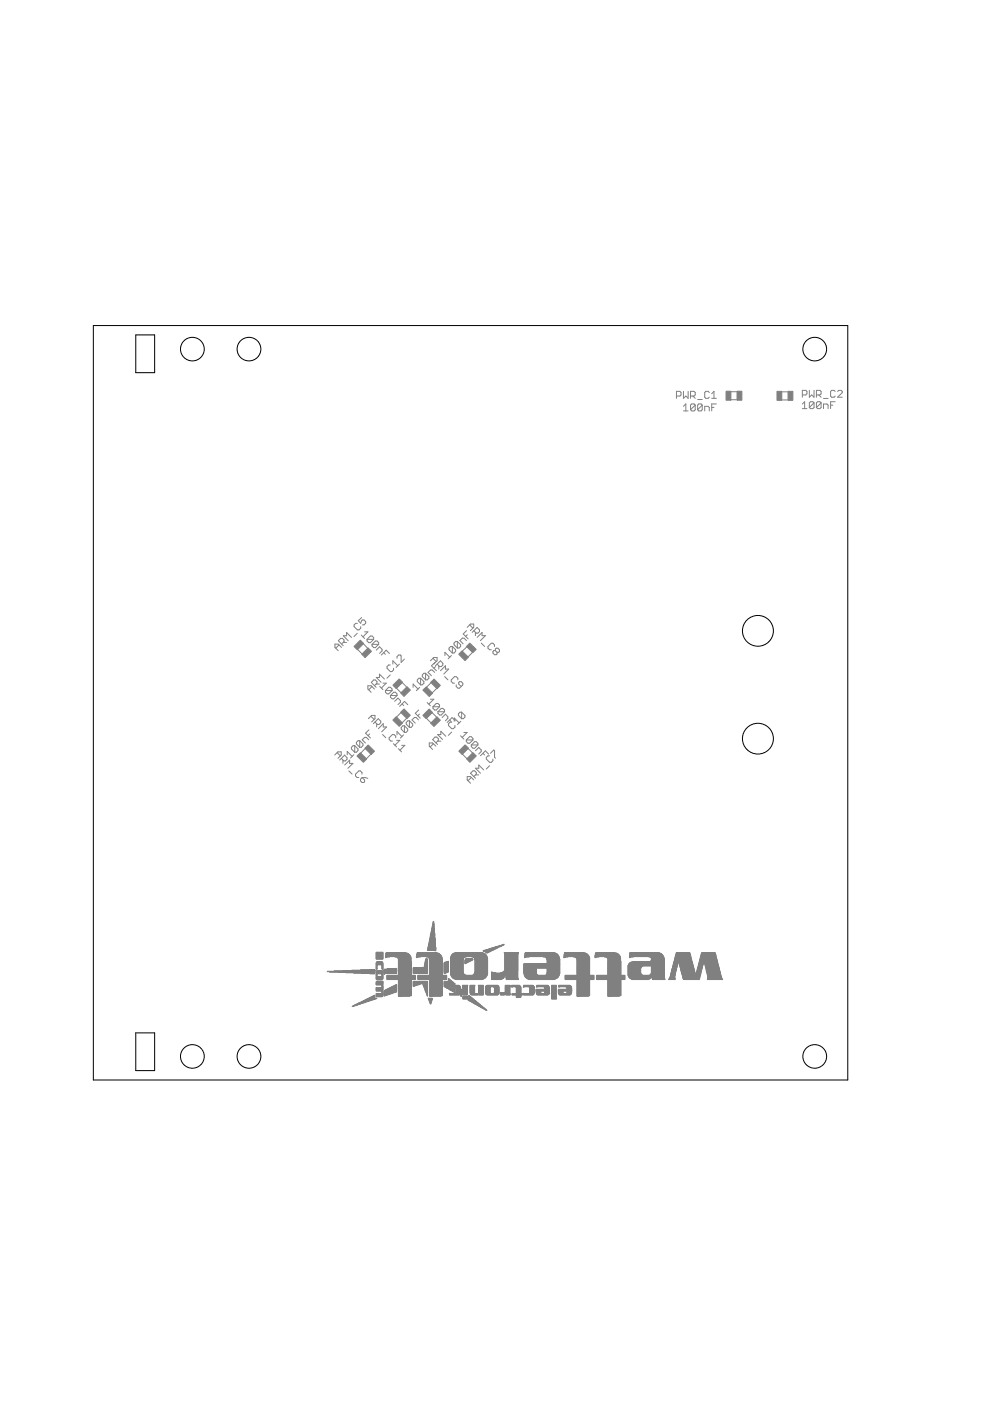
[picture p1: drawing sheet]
<svg xmlns="http://www.w3.org/2000/svg" width="210mm" height="297mm" viewBox="0 0 210 297" stroke-linecap="round" stroke-linejoin="round" font-family="sans-serif">
<g fill="#808080" stroke="#808080" stroke-width=".21">
<path d="M91.9 195.3v.1z"/>
<path d="M91.9 195.4v.1z"/>
<path d="M91.9 195.5v.1z"/>
<path d="M91.8 195.6l.2 .1z"/>
<path d="M91.8 195.7l.2 .1z"/>
<path d="M91.8 195.8l.2 .1z"/>
<path d="M91.8 195.9l.2 .1z"/>
<path d="M91.7 196h.3z"/>
<path d="M91.7 196l.3 .1z"/>
<path d="M91.7 196.1l.3 .1z"/>
<path d="M91.7 196.2l.3 .1z"/>
<path d="M91.7 196.3h.3z"/>
<path d="M91.7 196.3l.3 .1z"/>
<path d="M91.7 196.4l.3 .1z"/>
<path d="M91.7 196.5l.3 .1z"/>
<path d="M91.7 196.6h.3z"/>
<path d="M91.7 196.6l.3 .1z"/>
<path d="M91.6 196.7l.4 .1z"/>
<path d="M91.6 196.8l.5 .1z"/>
<path d="M91.6 196.9l.5 .1z"/>
<path d="M91.6 197l.5 .1z"/>
<path d="M91.5 197.1l.6 .1z"/>
<path d="M91.5 197.2l.6 .1z"/>
<path d="M91.5 197.3h.6z"/>
<path d="M91.5 197.3l.6 .1z"/>
<path d="M91.5 197.4l.6 .1z"/>
<path d="M91.4 197.5l.7 .1z"/>
<path d="M91.4 197.6l.7 .1z"/>
<path d="M91.4 197.7l.7 .1z"/>
<path d="M91.4 197.8l.7 .1z"/>
<path d="M91.3 197.9l.9 .1z"/>
<path d="M91.3 198l.9 .1z"/>
<path d="M91.3 198.1l.9 .1z"/>
<path d="M91.3 198.2h.9z"/>
<path d="M91.2 198.2l1 .1z"/>
<path d="M91.2 198.3l1 .1z"/>
<path d="M91.2 198.4l1 .1z"/>
<path d="M91.2 198.5h1z"/>
<path d="M91.2 198.5l1 .1z"/>
<path d="M91.2 198.6l1 .1z"/>
<path d="M91.2 198.7l1 .1z"/>
<path d="M91.2 198.8l1 .1z"/>
<path d="M91.2 198.9l1 .1z"/>
<path d="M91.1 199l1.2 .1z"/>
<path d="M91.1 199.1l1.2 .1z"/>
<path d="M91.1 199.2h1.2z"/>
<path d="M91.1 199.2l1.2 .1z"/>
<path d="M91.1 199.3l1.2 .1z"/>
<path d="M91 199.4l1.3 .1z"/>
<path d="M91 199.5h1.3z"/>
<path d="M91 199.5l1.3 .1z"/>
<path d="M91 199.6l1.3 .1z"/>
<path d="M91 199.7l1.3 .1z"/>
<path d="M91 199.8l1.3 .1z"/>
<path d="M91 199.9l1.3 .1z"/>
<path d="M91 200l1.3 .1z"/>
<path d="M91 200.1l1.3 .1z"/>
<path d="M90.9 200.2h1.4z"/>
<path d="M106.7 200.2l.2 .1z"/>
<path d="M90.9 200.2l1.4 .1z"/>
<path d="M106.5 200.3l.3 .1z"/>
<path d="M90.9 200.3l1.4 .1z"/>
<path d="M106.3 200.4h.4z"/>
<path d="M90.9 200.4h1.4z"/>
<path d="M106 200.4l.5 .1z"/>
<path d="M90.9 200.4l1.4 .1z"/>
<path d="M105.7 200.5l.6 .1z"/>
<path d="M90.8 200.5l1.5 .1z"/>
<path d="M105.5 200.6l.7 .1z"/>
<path d="M90.8 200.6l1.5 .1z"/>
<path d="M105.3 200.7l.7 .1z"/>
<path d="M90.8 200.7l1.5 .1z"/>
<path d="M105 200.7l.8 .1z"/>
<path d="M104.7 200.8l1 .1z"/>
<path d="M90.8 200.8l1.6 .1z"/>
<path d="M104.5 200.9l1 .1z"/>
<path d="M90.7 200.9l1.7 .1z"/>
<path d="M104.2 201l1.2 .1z"/>
<path d="M90.7 201l1.7 .1z"/>
<path d="M104 201.1h1.2z"/>
<path d="M90.7 201.1h1.7z"/>
<path d="M103.8 201.1l1.3 .1z"/>
<path d="M90.7 201.1l1.7 .1z"/>
<path d="M103.5 201.2l1.4 .1z"/>
<path d="M90.7 201.2l1.7 .1z"/>
<path d="M103.2 201.3l1.6 .1z"/>
<path d="M90.7 201.3l1.7 .1z"/>
<path d="M103 201.4h1.6z"/>
<path d="M90.7 201.4h1.7z"/>
<path d="M102.8 201.4l1.7 .1z"/>
<path d="M90.7 201.4l1.7 .1z"/>
<path d="M102.5 201.5l1.8 .1z"/>
<path d="M92.2 201.5l.2 .1z"/>
<path d="M102.4 201.6l1.7 .1z"/>
<path d="M102.7 201.7l1.3 .1z"/>
<path d="M102.8 201.7l1 .1z"/>
<path d="M103 201.8l.7 .1z"/>
<path d="M103.1 201.9l.4 .1z"/>
<path d="M79.8 201.9l1.4 .1z"/>
<path d="M148.8 202l2.8 .1z"/>
<path d="M143.4 202l2.9 .1z"/>
<path d="M133.5 202l6.3 .1z"/>
<path d="M126.3 202l4.1 .1z"/>
<path d="M119.7 202l4.2 .1z"/>
<path d="M111.4 202l6.2 .1z"/>
<path d="M106.9 202l3 .1z"/>
<path d="M103.2 202l.2 .1z"/>
<path d="M96.5 202l5.8 .1z"/>
<path d="M88.5 202l4.1 .1z"/>
<path d="M81.9 202l4.1 .1z"/>
<path d="M79.8 202l1.4 .1z"/>
<path d="M148.7 202.1h3z"/>
<path d="M143.4 202.1h2.9z"/>
<path d="M133.5 202.1h6.4z"/>
<path d="M126.3 202.1h4.4z"/>
<path d="M119.7 202.1h4.5z"/>
<path d="M111.4 202.1h6.4z"/>
<path d="M107 202.1h2.9z"/>
<path d="M96.3 202.1h6.3z"/>
<path d="M88.5 202.1h4.4z"/>
<path d="M81.8 202.1h4.5z"/>
<path d="M79.8 202.1h1.4z"/>
<path d="M148.7 202.1l3 .1z"/>
<path d="M143.4 202.1l2.9 .1z"/>
<path d="M133.5 202.1l6.6 .1z"/>
<path d="M126.2 202.1l4.7 .1z"/>
<path d="M119.7 202.1l4.5 .1z"/>
<path d="M111.3 202.1l6.6 .1z"/>
<path d="M107 202.1l2.9 .1z"/>
<path d="M96.1 202.1l6.6 .1z"/>
<path d="M88.5 202.1l4.5 .1z"/>
<path d="M81.8 202.1l4.7 .1z"/>
<path d="M79.8 202.1l1.4 .1z"/>
<path d="M148.7 202.2l3 .1z"/>
<path d="M143.4 202.2l2.9 .1z"/>
<path d="M133.6 202.2l6.7 .1z"/>
<path d="M126.2 202.2l4.8 .1z"/>
<path d="M119.7 202.2l4.7 .1z"/>
<path d="M111.3 202.2l6.8 .1z"/>
<path d="M107 202.2l2.9 .1z"/>
<path d="M96 202.2l6.8 .1z"/>
<path d="M88.4 202.2l4.8 .1z"/>
<path d="M81.8 202.2l4.8 .1z"/>
<path d="M79.8 202.2l1.4 .1z"/>
<path d="M148.7 202.3l3 .1z"/>
<path d="M143.3 202.3l3 .1z"/>
<path d="M133.5 202.3l6.8 .1z"/>
<path d="M126.2 202.3l4.9 .1z"/>
<path d="M119.7 202.3l4.8 .1z"/>
<path d="M111.3 202.3l6.9 .1z"/>
<path d="M107 202.3l2.8 .1z"/>
<path d="M95.9 202.3l7 .1z"/>
<path d="M88.4 202.3l4.8 .1z"/>
<path d="M81.8 202.3l4.9 .1z"/>
<path d="M79.8 202.3l1.4 .1z"/>
<path d="M148.6 202.4h3.2z"/>
<path d="M143.3 202.4h3z"/>
<path d="M133.5 202.4h6.9z"/>
<path d="M126.2 202.4h5z"/>
<path d="M119.6 202.4h5z"/>
<path d="M111.3 202.4h6.9z"/>
<path d="M107 202.4h2.8z"/>
<path d="M95.8 202.4h7.2z"/>
<path d="M88.4 202.4h4.9z"/>
<path d="M81.8 202.4h5z"/>
<path d="M79.8 202.4h1.4z"/>
<path d="M148.6 202.4l3.2 .1z"/>
<path d="M143.3 202.4l3 .1z"/>
<path d="M133.5 202.4l7 .1z"/>
<path d="M126.2 202.4l5.1 .1z"/>
<path d="M119.6 202.4l5.1 .1z"/>
<path d="M111.3 202.4l7 .1z"/>
<path d="M107 202.4l2.8 .1z"/>
<path d="M95.8 202.4l7.3 .1z"/>
<path d="M88.4 202.4l5 .1z"/>
<path d="M81.8 202.4l5 .1z"/>
<path d="M79.8 202.4l1.4 .1z"/>
<path d="M148.6 202.5l3.2 .1z"/>
<path d="M143.2 202.5l3.2 .1z"/>
<path d="M133.5 202.5l7 .1z"/>
<path d="M126.2 202.5l5.1 .1z"/>
<path d="M119.6 202.5l5.1 .1z"/>
<path d="M111.3 202.5l7.1 .1z"/>
<path d="M107 202.5l2.8 .1z"/>
<path d="M95.8 202.5l7.3 .1z"/>
<path d="M88.4 202.5l5.1 .1z"/>
<path d="M81.8 202.5l5.1 .1z"/>
<path d="M79.8 202.5l1.4 .1z"/>
<path d="M148.6 202.6l3.2 .1z"/>
<path d="M143.2 202.6l3.2 .1z"/>
<path d="M133.5 202.6l7 .1z"/>
<path d="M126.2 202.6l5.2 .1z"/>
<path d="M119.6 202.6l5.2 .1z"/>
<path d="M111.3 202.6l7.1 .1z"/>
<path d="M107 202.6l2.8 .1z"/>
<path d="M95.7 202.6l7.4 .1z"/>
<path d="M88.4 202.6l5.1 .1z"/>
<path d="M81.7 202.6l5.2 .1z"/>
<path d="M79.8 202.6l1.4 .1z"/>
<path d="M133.5 202.6l7.1 .1z"/>
<path d="M119.6 202.6l5.3 .1z"/>
<path d="M111.2 202.6l7.3 .1z"/>
<path d="M95.7 202.6l7.5 .1z"/>
<path d="M81.7 202.6l5.3 .1z"/>
<path d="M148.6 202.7l3.2 .1z"/>
<path d="M143.2 202.7l3.2 .1z"/>
<path d="M133.5 202.7l7.1 .1z"/>
<path d="M126.2 202.7l5.3 .1z"/>
<path d="M119.6 202.7l5.3 .1z"/>
<path d="M111.2 202.7l7.3 .1z"/>
<path d="M107 202.7l2.8 .1z"/>
<path d="M95.6 202.7l7.6 .1z"/>
<path d="M88.3 202.7l5.3 .1z"/>
<path d="M81.7 202.7l5.4 .1z"/>
<path d="M79.8 202.7l1.4 .1z"/>
<path d="M148.6 202.8l3.2 .1z"/>
<path d="M143.2 202.8l3.3 .1z"/>
<path d="M137.6 202.8l3.1 .1z"/>
<path d="M133.5 202.8l.8 .1z"/>
<path d="M128.1 202.8l3.4 .1z"/>
<path d="M126.2 202.8l.8 .1z"/>
<path d="M121.6 202.8l3.3 .1z"/>
<path d="M119.6 202.8l.8 .1z"/>
<path d="M115.2 202.8l3.3 .1z"/>
<path d="M111.2 202.8l1 .1z"/>
<path d="M107 202.8l2.8 .1z"/>
<path d="M100 202.8l3.2 .1z"/>
<path d="M95.6 202.8l3.3 .1z"/>
<path d="M90.4 202.8l3.2 .1z"/>
<path d="M88.3 202.8l.8 .1z"/>
<path d="M83.7 202.8l3.4 .1z"/>
<path d="M81.7 202.8l.9 .1z"/>
<path d="M79.8 202.8l1.4 .1z"/>
<path d="M148.6 202.9l3.2 .1z"/>
<path d="M143.2 202.9l3.3 .1z"/>
<path d="M137.9 202.9l2.8 .1z"/>
<path d="M133.5 202.9l.3 .1z"/>
<path d="M128.5 202.9l3 .1z"/>
<path d="M126.2 202.9l.2 .1z"/>
<path d="M122 202.9l2.9 .1z"/>
<path d="M119.5 202.9l.4 .1z"/>
<path d="M115.7 202.9l2.8 .1z"/>
<path d="M111.2 202.9l.3 .1z"/>
<path d="M107 202.9l2.8 .1z"/>
<path d="M100.3 202.9l3 .1z"/>
<path d="M95.6 202.9l3 .1z"/>
<path d="M90.7 202.9l3 .1z"/>
<path d="M88.3 202.9l.3 .1z"/>
<path d="M84.1 202.9l3 .1z"/>
<path d="M81.7 202.9l.3 .1z"/>
<path d="M79.8 202.9l1.4 .1z"/>
<path d="M148.5 203l3.4 .1z"/>
<path d="M143.2 203l3.3 .1z"/>
<path d="M138 203l2.8 .1z"/>
<path d="M133.5 203v.1z"/>
<path d="M128.7 203l2.9 .1z"/>
<path d="M126.2 203v.1z"/>
<path d="M122.1 203l2.8 .1z"/>
<path d="M119.5 203l.2 .1z"/>
<path d="M115.7 203l2.9 .1z"/>
<path d="M111.2 203l.1 .1z"/>
<path d="M107 203l2.8 .1z"/>
<path d="M100.5 203l2.8 .1z"/>
<path d="M95.5 203l2.9 .1z"/>
<path d="M90.9 203l2.8 .1z"/>
<path d="M88.3 203l.1 .1z"/>
<path d="M84.2 203l2.9 .1z"/>
<path d="M81.7 203l.1 .1z"/>
<path d="M79.8 203l1.4 .1z"/>
<path d="M122.2 203l2.7 .1z"/>
<path d="M115.8 203l2.8 .1z"/>
<path d="M100.6 203l2.7 .1z"/>
<path d="M91 203l2.7 .1z"/>
<path d="M84.3 203l2.9 .1z"/>
<path d="M148.5 203.1l3.4 .1z"/>
<path d="M143.1 203.1l3.5 .1z"/>
<path d="M138.1 203.1l2.7 .1z"/>
<path d="M128.8 203.1l2.8 .1z"/>
<path d="M122.2 203.1l2.8 .1z"/>
<path d="M115.9 203.1l2.7 .1z"/>
<path d="M107 203.1l2.8 .1z"/>
<path d="M100.6 203.1l2.7 .1z"/>
<path d="M95.5 203.1l2.8 .1z"/>
<path d="M91 203.1l2.7 .1z"/>
<path d="M84.4 203.1l2.8 .1z"/>
<path d="M79.8 203.1l1.4 .1z"/>
<path d="M148.5 203.2l3.4 .1z"/>
<path d="M143.1 203.2l3.5 .1z"/>
<path d="M138.1 203.2l2.7 .1z"/>
<path d="M128.9 203.2l2.7 .1z"/>
<path d="M122.3 203.2l2.7 .1z"/>
<path d="M116 203.2l2.6 .1z"/>
<path d="M107 203.2l2.8 .1z"/>
<path d="M100.6 203.2l2.8 .1z"/>
<path d="M95.5 203.2l2.8 .1z"/>
<path d="M91 203.2l2.7 .1z"/>
<path d="M84.4 203.2l2.8 .1z"/>
<path d="M79.8 203.2l1.4 .1z"/>
<path d="M148.4 203.3h3.6z"/>
<path d="M143.1 203.3h3.5z"/>
<path d="M138.1 203.3h2.8z"/>
<path d="M128.9 203.3h2.7z"/>
<path d="M122.3 203.3h2.7z"/>
<path d="M116 203.3h2.6z"/>
<path d="M107 203.3h2.8z"/>
<path d="M100.6 203.3h2.8z"/>
<path d="M98.7 203.3h1.5z"/>
<path d="M95.5 203.3h2.8z"/>
<path d="M91 203.3h2.8z"/>
<path d="M90.3 203.3h.3z"/>
<path d="M84.5 203.3h2.6z"/>
<path d="M79.8 203.3h1.4z"/>
<path d="M148.4 203.3l3.6 .1z"/>
<path d="M143.1 203.3l3.5 .1z"/>
<path d="M138.1 203.3l2.8 .1z"/>
<path d="M128.9 203.3l2.7 .1z"/>
<path d="M122.3 203.3l2.7 .1z"/>
<path d="M116 203.3l2.7 .1z"/>
<path d="M107 203.3l2.8 .1z"/>
<path d="M100.6 203.3l2.8 .1z"/>
<path d="M98.7 203.3l1.6 .1z"/>
<path d="M95.5 203.3l2.7 .1z"/>
<path d="M91 203.3l2.8 .1z"/>
<path d="M90.3 203.3l.4 .1z"/>
<path d="M84.5 203.3l2.6 .1z"/>
<path d="M148.4 203.4l3.6 .1z"/>
<path d="M143 203.4l3.6 .1z"/>
<path d="M138.1 203.4l2.8 .1z"/>
<path d="M128.9 203.4l2.7 .1z"/>
<path d="M122.3 203.4l2.7 .1z"/>
<path d="M116 203.4l2.7 .1z"/>
<path d="M107 203.4l2.8 .1z"/>
<path d="M100.6 203.4l2.8 .1z"/>
<path d="M98.7 203.4l1.6 .1z"/>
<path d="M95.5 203.4l2.7 .1z"/>
<path d="M91 203.4l2.8 .1z"/>
<path d="M90.3 203.4l.4 .1z"/>
<path d="M84.5 203.4l2.6 .1z"/>
<path d="M148.4 203.5l3.6 .1z"/>
<path d="M143 203.5l3.6 .1z"/>
<path d="M138.1 203.5l2.8 .1z"/>
<path d="M128.9 203.5l2.7 .1z"/>
<path d="M122.3 203.5l2.7 .1z"/>
<path d="M116 203.5l2.7 .1z"/>
<path d="M107 203.5l2.8 .1z"/>
<path d="M100.7 203.5l2.7 .1z"/>
<path d="M98.7 203.5l1.5 .1z"/>
<path d="M95.5 203.5l2.7 .1z"/>
<path d="M91.1 203.5l2.7 .1z"/>
<path d="M90.3 203.5l.4 .1z"/>
<path d="M84.5 203.5l2.6 .1z"/>
<path d="M148.3 203.6l3.8 .1z"/>
<path d="M143 203.6l3.6 .1z"/>
<path d="M138.1 203.6l2.8 .1z"/>
<path d="M128.9 203.6l2.7 .1z"/>
<path d="M122.3 203.6l2.7 .1z"/>
<path d="M116 203.6l2.7 .1z"/>
<path d="M107 203.6l2.8 .1z"/>
<path d="M100.7 203.6l2.7 .1z"/>
<path d="M98.6 203.6l1.4 .1z"/>
<path d="M95.5 203.6l2.7 .1z"/>
<path d="M91.1 203.6l2.7 .1z"/>
<path d="M90.2 203.6l.5 .1z"/>
<path d="M84.5 203.6l2.6 .1z"/>
<path d="M138 203.6l2.9 .1z"/>
<path d="M98.6 203.6l1.3 .1z"/>
<path d="M148.3 203.7l3.8 .1z"/>
<path d="M142.9 203.7l3.8 .1z"/>
<path d="M138 203.7l2.8 .1z"/>
<path d="M128.9 203.7l2.7 .1z"/>
<path d="M122.3 203.7l2.7 .1z"/>
<path d="M116 203.7l2.7 .1z"/>
<path d="M107 203.7l2.8 .1z"/>
<path d="M100.7 203.7l2.7 .1z"/>
<path d="M98.6 203.7l1.1 .1z"/>
<path d="M95.5 203.7l2.7 .1z"/>
<path d="M91.1 203.7l2.7 .1z"/>
<path d="M90.2 203.7l.5 .1z"/>
<path d="M84.5 203.7l2.6 .1z"/>
<path d="M148.3 203.8l3.8 .1z"/>
<path d="M142.9 203.8l3.8 .1z"/>
<path d="M137.9 203.8l3 .1z"/>
<path d="M128.9 203.8l2.7 .1z"/>
<path d="M122.3 203.8l2.7 .1z"/>
<path d="M116 203.8l2.7 .1z"/>
<path d="M107 203.8l2.8 .1z"/>
<path d="M100.7 203.8l2.7 .1z"/>
<path d="M98.6 203.8l1 .1z"/>
<path d="M95.5 203.8l2.7 .1z"/>
<path d="M95 203.8l.1 .1z"/>
<path d="M91.1 203.8l2.7 .1z"/>
<path d="M90.2 203.8l.5 .1z"/>
<path d="M84.5 203.8l2.6 .1z"/>
<path d="M148.3 203.9l3.8 .1z"/>
<path d="M142.9 203.9l3.8 .1z"/>
<path d="M134.2 203.9l6.6 .1z"/>
<path d="M128.9 203.9l2.7 .1z"/>
<path d="M122.3 203.9l2.7 .1z"/>
<path d="M116 203.9l2.7 .1z"/>
<path d="M107 203.9l2.8 .1z"/>
<path d="M100.7 203.9l2.7 .1z"/>
<path d="M98.6 203.9l.8 .1z"/>
<path d="M95.5 203.9l2.7 .1z"/>
<path d="M94.7 203.9l.4 .1z"/>
<path d="M91.1 203.9l2.7 .1z"/>
<path d="M90.2 203.9l.5 .1z"/>
<path d="M84.5 203.9l2.7 .1z"/>
<path d="M79.9 203.9l1.1 .1z"/>
<path d="M148.3 204h3.8z"/>
<path d="M142.9 204h3.9z"/>
<path d="M133.8 204h7.1z"/>
<path d="M128.9 204h2.7z"/>
<path d="M122.3 204h2.7z"/>
<path d="M116 204h2.7z"/>
<path d="M107 204h2.8z"/>
<path d="M100.7 204h2.7z"/>
<path d="M98.6 204h.7z"/>
<path d="M95.5 204h2.7z"/>
<path d="M94.5 204h.6z"/>
<path d="M91.1 204h2.7z"/>
<path d="M90.1 204h.6z"/>
<path d="M84.5 204h2.7z"/>
<path d="M79.8 204h1.3z"/>
<path d="M148.3 204l3.8 .1z"/>
<path d="M142.8 204l4 .1z"/>
<path d="M133.7 204l7.2 .1z"/>
<path d="M128.9 204l2.7 .1z"/>
<path d="M122.3 204l2.7 .1z"/>
<path d="M116 204l2.7 .1z"/>
<path d="M107 204l2.8 .1z"/>
<path d="M100.7 204l2.7 .1z"/>
<path d="M98.6 204l.5 .1z"/>
<path d="M95.5 204l2.7 .1z"/>
<path d="M94.2 204l.9 .1z"/>
<path d="M91.1 204l2.7 .1z"/>
<path d="M90.1 204l.6 .1z"/>
<path d="M84.5 204l2.7 .1z"/>
<path d="M79.8 204l1.3 .1z"/>
<path d="M149.4 204.1l2.7 .1z"/>
<path d="M148.2 204.1l1 .1z"/>
<path d="M144 204.1l2.8 .1z"/>
<path d="M142.8 204.1l1 .1z"/>
<path d="M133.5 204.1l7.4 .1z"/>
<path d="M128.9 204.1l2.7 .1z"/>
<path d="M122.3 204.1l2.7 .1z"/>
<path d="M116 204.1l2.7 .1z"/>
<path d="M107 204.1l2.8 .1z"/>
<path d="M100.7 204.1l2.7 .1z"/>
<path d="M98.6 204.1l.4 .1z"/>
<path d="M95.5 204.1l2.7 .1z"/>
<path d="M94.1 204.1l1 .1z"/>
<path d="M91.1 204.1l2.7 .1z"/>
<path d="M90.1 204.1l.6 .1z"/>
<path d="M84.5 204.1l2.7 .1z"/>
<path d="M79.8 204.1l1.3 .1z"/>
<path d="M149.4 204.2l2.8 .1z"/>
<path d="M148.2 204.2l.9 .1z"/>
<path d="M144 204.2l2.8 .1z"/>
<path d="M142.8 204.2l1 .1z"/>
<path d="M133.5 204.2l7.4 .1z"/>
<path d="M128.9 204.2l2.7 .1z"/>
<path d="M122.3 204.2l2.7 .1z"/>
<path d="M116 204.2l2.7 .1z"/>
<path d="M107 204.2l2.8 .1z"/>
<path d="M100.7 204.2l2.7 .1z"/>
<path d="M98.6 204.2l.2 .1z"/>
<path d="M95.5 204.2l2.7 .1z"/>
<path d="M94.1 204.2l1 .1z"/>
<path d="M91.1 204.2l2.7 .1z"/>
<path d="M90.1 204.2l.6 .1z"/>
<path d="M84.5 204.2l2.7 .1z"/>
<path d="M79.8 204.2l1.4 .1z"/>
<path d="M149.4 204.3h2.8z"/>
<path d="M148.2 204.3h.9z"/>
<path d="M144 204.3h2.9z"/>
<path d="M142.8 204.3h.9z"/>
<path d="M133.4 204.3h7.4z"/>
<path d="M128.9 204.3h2.7z"/>
<path d="M122.3 204.3h2.7z"/>
<path d="M116 204.3h2.7z"/>
<path d="M107 204.3h2.8z"/>
<path d="M100.7 204.3h2.7z"/>
<path d="M98.6 204.3h.1z"/>
<path d="M95.5 204.3h2.7z"/>
<path d="M94.1 204.3h1z"/>
<path d="M91.1 204.3h2.7z"/>
<path d="M90.1 204.3h.6z"/>
<path d="M84.5 204.3h2.7z"/>
<path d="M79.8 204.3h1.4z"/>
<path d="M149.5 204.3l2.7 .1z"/>
<path d="M148.2 204.3l.9 .1z"/>
<path d="M144 204.3l2.9 .1z"/>
<path d="M142.7 204.3l1 .1z"/>
<path d="M133.3 204.3l7.6 .1z"/>
<path d="M128.9 204.3l2.7 .1z"/>
<path d="M122.3 204.3l2.7 .1z"/>
<path d="M111.1 204.3l7.6 .1z"/>
<path d="M107 204.3l2.8 .1z"/>
<path d="M100.7 204.3l2.7 .1z"/>
<path d="M95.5 204.3l2.7 .1z"/>
<path d="M94.1 204.3l1 .1z"/>
<path d="M91.1 204.3l2.7 .1z"/>
<path d="M90.1 204.3l.6 .1z"/>
<path d="M84.5 204.3l2.7 .1z"/>
<path d="M79.8 204.3l1.4 .1z"/>
<path d="M149.5 204.4l2.7 .1z"/>
<path d="M148.2 204.4l.9 .1z"/>
<path d="M144 204.4l2.9 .1z"/>
<path d="M142.7 204.4l1 .1z"/>
<path d="M133.3 204.4l7.6 .1z"/>
<path d="M128.9 204.4l2.7 .1z"/>
<path d="M122.3 204.4l2.7 .1z"/>
<path d="M111.1 204.4l7.6 .1z"/>
<path d="M107 204.4l2.8 .1z"/>
<path d="M100.7 204.4l2.7 .1z"/>
<path d="M95.5 204.4l2.7 .1z"/>
<path d="M94.1 204.4l1 .1z"/>
<path d="M91.1 204.4l2.7 .1z"/>
<path d="M90.1 204.4l.6 .1z"/>
<path d="M84.5 204.4l2.7 .1z"/>
<path d="M79.8 204.4l1.4 .1z"/>
<path d="M149.5 204.5l2.8 .1z"/>
<path d="M148.1 204.5l.9 .1z"/>
<path d="M144 204.5l2.9 .1z"/>
<path d="M142.7 204.5l1 .1z"/>
<path d="M133.2 204.5l7.7 .1z"/>
<path d="M128.9 204.5l2.7 .1z"/>
<path d="M122.3 204.5l2.7 .1z"/>
<path d="M111.1 204.5l7.6 .1z"/>
<path d="M107 204.5l2.8 .1z"/>
<path d="M100.7 204.5l2.7 .1z"/>
<path d="M95.5 204.5l2.7 .1z"/>
<path d="M94.1 204.5l1 .1z"/>
<path d="M91.1 204.5l2.7 .1z"/>
<path d="M90.1 204.5l.6 .1z"/>
<path d="M84.5 204.5l2.7 .1z"/>
<path d="M79.8 204.5l1.4 .1z"/>
<path d="M149.5 204.6h2.8z"/>
<path d="M148.1 204.6h.9z"/>
<path d="M144.1 204.6h2.8z"/>
<path d="M142.7 204.6h.9z"/>
<path d="M133.2 204.6h7.7z"/>
<path d="M128.9 204.6h2.7z"/>
<path d="M122.3 204.6h2.7z"/>
<path d="M111.1 204.6h7.6z"/>
<path d="M107 204.6h2.8z"/>
<path d="M100.7 204.6h2.7z"/>
<path d="M95.5 204.6h2.7z"/>
<path d="M94.1 204.6h1z"/>
<path d="M91.1 204.6h2.7z"/>
<path d="M90.1 204.6h.6z"/>
<path d="M84.5 204.6h2.7z"/>
<path d="M80.9 204.6h.3z"/>
<path d="M79.8 204.6h.2z"/>
<path d="M149.5 204.6l2.8 .1z"/>
<path d="M148.1 204.6l.9 .1z"/>
<path d="M144.1 204.6l2.9 .1z"/>
<path d="M142.7 204.6l.9 .1z"/>
<path d="M133.2 204.6l7.7 .1z"/>
<path d="M128.9 204.6l2.7 .1z"/>
<path d="M122.3 204.6l2.7 .1z"/>
<path d="M111.1 204.6l7.6 .1z"/>
<path d="M107 204.6l2.8 .1z"/>
<path d="M100.7 204.6l2.7 .1z"/>
<path d="M95.5 204.6l2.7 .1z"/>
<path d="M94.1 204.6l1 .1z"/>
<path d="M91.1 204.6l2.7 .1z"/>
<path d="M90.1 204.6l.6 .1z"/>
<path d="M84.5 204.6l2.7 .1z"/>
<path d="M81 204.6l.2 .1z"/>
<path d="M79.8 204.6l.2 .1z"/>
<path d="M149.5 204.7l2.8 .1z"/>
<path d="M148.1 204.7l.9 .1z"/>
<path d="M144.1 204.7l2.9 .1z"/>
<path d="M142.7 204.7l.9 .1z"/>
<path d="M133.2 204.7l7.7 .1z"/>
<path d="M128.9 204.7l2.7 .1z"/>
<path d="M122.3 204.7l2.7 .1z"/>
<path d="M111.1 204.7l7.6 .1z"/>
<path d="M107 204.7l2.8 .1z"/>
<path d="M100.7 204.7l2.7 .1z"/>
<path d="M95.5 204.7l2.7 .1z"/>
<path d="M94.1 204.7l1 .1z"/>
<path d="M91.1 204.7l2.7 .1z"/>
<path d="M90 204.7l.7 .1z"/>
<path d="M84.5 204.7l2.7 .1z"/>
<path d="M81 204.7l.2 .1z"/>
<path d="M79.8 204.7l.1 .1z"/>
<path d="M149.5 204.8l2.9 .1z"/>
<path d="M148 204.8l.9 .1z"/>
<path d="M144.1 204.8l2.9 .1z"/>
<path d="M142.7 204.8l.9 .1z"/>
<path d="M138.1 204.8l2.8 .1z"/>
<path d="M133.2 204.8l3.1 .1z"/>
<path d="M128.9 204.8l2.7 .1z"/>
<path d="M122.3 204.8l2.7 .1z"/>
<path d="M111.1 204.8l7.6 .1z"/>
<path d="M107 204.8l2.8 .1z"/>
<path d="M100.7 204.8l2.7 .1z"/>
<path d="M95.5 204.8l2.7 .1z"/>
<path d="M94.1 204.8l1 .1z"/>
<path d="M91.1 204.8l2.7 .1z"/>
<path d="M90 204.8l.7 .1z"/>
<path d="M84.5 204.8l2.7 .1z"/>
<path d="M81 204.8l.2 .1z"/>
<path d="M79.8 204.8l.1 .1z"/>
<path d="M149.5 204.9l2.9 .1z"/>
<path d="M148 204.9l.9 .1z"/>
<path d="M144.2 204.9l2.8 .1z"/>
<path d="M142.7 204.9l.8 .1z"/>
<path d="M138.1 204.9l2.8 .1z"/>
<path d="M133.2 204.9l2.9 .1z"/>
<path d="M128.9 204.9l2.7 .1z"/>
<path d="M122.3 204.9l2.7 .1z"/>
<path d="M111.1 204.9l7.6 .1z"/>
<path d="M107 204.9l2.8 .1z"/>
<path d="M100.7 204.9l2.7 .1z"/>
<path d="M95.5 204.9l2.7 .1z"/>
<path d="M94.1 204.9l1 .1z"/>
<path d="M91.1 204.9l2.7 .1z"/>
<path d="M90 204.9l.7 .1z"/>
<path d="M84.5 204.9l2.7 .1z"/>
<path d="M81 204.9l.2 .1z"/>
<path d="M79.8 204.9l.1 .1z"/>
<path d="M149.6 204.9l2.8 .1z"/>
<path d="M142.6 204.9l.9 .1z"/>
<path d="M133.2 204.9l2.8 .1z"/>
<path d="M149.6 205l2.8 .1z"/>
<path d="M148 205l.9 .1z"/>
<path d="M144.2 205l2.8 .1z"/>
<path d="M142.6 205l.9 .1z"/>
<path d="M138.1 205l2.8 .1z"/>
<path d="M133.2 205l2.8 .1z"/>
<path d="M128.9 205l2.7 .1z"/>
<path d="M122.3 205l2.7 .1z"/>
<path d="M111.1 205l7.6 .1z"/>
<path d="M107 205l2.8 .1z"/>
<path d="M100.7 205l2.7 .1z"/>
<path d="M95.5 205l2.7 .1z"/>
<path d="M94.1 205l1 .1z"/>
<path d="M91.1 205l2.7 .1z"/>
<path d="M90 205l.7 .1z"/>
<path d="M84.5 205l2.7 .1z"/>
<path d="M81 205l.2 .1z"/>
<path d="M79.8 205l.1 .1z"/>
<path d="M149.6 205.1l2.8 .1z"/>
<path d="M147.9 205.1l1 .1z"/>
<path d="M144.2 205.1l2.8 .1z"/>
<path d="M142.6 205.1l.9 .1z"/>
<path d="M138.1 205.1l2.8 .1z"/>
<path d="M133.2 205.1l2.7 .1z"/>
<path d="M128.9 205.1l2.7 .1z"/>
<path d="M122.3 205.1l2.7 .1z"/>
<path d="M111.1 205.1l7.6 .1z"/>
<path d="M107 205.1l2.8 .1z"/>
<path d="M100.7 205.1l2.7 .1z"/>
<path d="M95.5 205.1l2.7 .1z"/>
<path d="M94.1 205.1l1 .1z"/>
<path d="M91.1 205.1l2.7 .1z"/>
<path d="M89.5 205.1l1.2 .1z"/>
<path d="M84.5 205.1l2.7 .1z"/>
<path d="M81 205.1l.2 .1z"/>
<path d="M79.8 205.1l.1 .1z"/>
<path d="M149.6 205.2l2.8 .1z"/>
<path d="M147.9 205.2l1 .1z"/>
<path d="M144.3 205.2l2.8 .1z"/>
<path d="M142.6 205.2l.8 .1z"/>
<path d="M138.1 205.2l2.8 .1z"/>
<path d="M133.2 205.2l2.7 .1z"/>
<path d="M128.9 205.2l2.7 .1z"/>
<path d="M122.3 205.2l2.7 .1z"/>
<path d="M111.1 205.2l7.6 .1z"/>
<path d="M107 205.2l2.8 .1z"/>
<path d="M100.7 205.2l2.7 .1z"/>
<path d="M95.5 205.2l2.7 .1z"/>
<path d="M94.1 205.2l1 .1z"/>
<path d="M91.1 205.2l2.7 .1z"/>
<path d="M87.6 205.2l3.1 .1z"/>
<path d="M84.5 205.2l2.7 .1z"/>
<path d="M81 205.2l.2 .1z"/>
<path d="M79.8 205.2l.1 .1z"/>
<path d="M149.7 205.3h2.7z"/>
<path d="M147.9 205.3h1z"/>
<path d="M144.3 205.3h2.8z"/>
<path d="M142.5 205.3h.9z"/>
<path d="M138.1 205.3h2.8z"/>
<path d="M133.2 205.3h2.6z"/>
<path d="M128.9 205.3h2.7z"/>
<path d="M122.3 205.3h2.7z"/>
<path d="M116 205.3h2.7z"/>
<path d="M111.1 205.3h2.6z"/>
<path d="M107 205.3h2.8z"/>
<path d="M100.7 205.3h2.7z"/>
<path d="M95.5 205.3h2.7z"/>
<path d="M94.1 205.3h1z"/>
<path d="M91.1 205.3h2.7z"/>
<path d="M87.6 205.3h3.1z"/>
<path d="M84.5 205.3h2.7z"/>
<path d="M81 205.3h.2z"/>
<path d="M79.8 205.3h.1z"/>
<path d="M149.7 205.3l2.8 .1z"/>
<path d="M147.9 205.3l.9 .1z"/>
<path d="M144.3 205.3l2.8 .1z"/>
<path d="M142.5 205.3l.9 .1z"/>
<path d="M138.1 205.3l2.8 .1z"/>
<path d="M133.2 205.3l2.6 .1z"/>
<path d="M128.9 205.3l2.7 .1z"/>
<path d="M122.3 205.3l2.7 .1z"/>
<path d="M116 205.3l2.7 .1z"/>
<path d="M111.1 205.3l2.6 .1z"/>
<path d="M107 205.3l2.8 .1z"/>
<path d="M100.7 205.3l2.7 .1z"/>
<path d="M95.5 205.3l2.7 .1z"/>
<path d="M94.1 205.3l1 .1z"/>
<path d="M91.1 205.3l2.7 .1z"/>
<path d="M87.6 205.3l3.1 .1z"/>
<path d="M84.5 205.3l2.7 .1z"/>
<path d="M83.9 205.3l.2 .1z"/>
<path d="M81 205.3l.2 .1z"/>
<path d="M79.8 205.3l.1 .1z"/>
<path d="M149.7 205.4l2.8 .1z"/>
<path d="M147.8 205.4l1 .1z"/>
<path d="M144.3 205.4l2.9 .1z"/>
<path d="M142.5 205.4l.9 .1z"/>
<path d="M138.1 205.4l2.8 .1z"/>
<path d="M133.2 205.4l2.6 .1z"/>
<path d="M128.9 205.4l2.7 .1z"/>
<path d="M122.3 205.4l2.7 .1z"/>
<path d="M116 205.4l2.7 .1z"/>
<path d="M111.1 205.4l2.6 .1z"/>
<path d="M107 205.4l2.8 .1z"/>
<path d="M100.7 205.4l2.7 .1z"/>
<path d="M95.5 205.4l2.7 .1z"/>
<path d="M94.1 205.4l1 .1z"/>
<path d="M91.1 205.4l2.7 .1z"/>
<path d="M87.6 205.4l3.1 .1z"/>
<path d="M84.5 205.4l2.7 .1z"/>
<path d="M82 205.4l2.1 .1z"/>
<path d="M81 205.4l.2 .1z"/>
<path d="M79.8 205.4l.2 .1z"/>
<path d="M149.7 205.5l2.8 .1z"/>
<path d="M147.8 205.5l1 .1z"/>
<path d="M144.4 205.5l2.8 .1z"/>
<path d="M142.5 205.5l.9 .1z"/>
<path d="M138.1 205.5l2.8 .1z"/>
<path d="M133.2 205.5l2.6 .1z"/>
<path d="M128.9 205.5l2.7 .1z"/>
<path d="M122.3 205.5l2.7 .1z"/>
<path d="M116 205.5l2.7 .1z"/>
<path d="M111.1 205.5l2.6 .1z"/>
<path d="M107 205.5l2.8 .1z"/>
<path d="M100.7 205.5l2.7 .1z"/>
<path d="M95.5 205.5l2.7 .1z"/>
<path d="M94.1 205.5l1 .1z"/>
<path d="M91.1 205.5l2.7 .1z"/>
<path d="M87.6 205.5l3.1 .1z"/>
<path d="M84.5 205.5l2.7 .1z"/>
<path d="M81.4 205.5l2.7 .1z"/>
<path d="M149.8 205.5l2.7 .1z"/>
<path d="M78.3 205.5l1.2 .1z"/>
<path d="M149.8 205.6l2.8 .1z"/>
<path d="M147.8 205.6l1 .1z"/>
<path d="M144.4 205.6l2.8 .1z"/>
<path d="M142.5 205.6l.9 .1z"/>
<path d="M138.1 205.6l2.8 .1z"/>
<path d="M133.2 205.6l2.6 .1z"/>
<path d="M128.9 205.6l2.7 .1z"/>
<path d="M122.3 205.6l2.7 .1z"/>
<path d="M116 205.6l2.7 .1z"/>
<path d="M111.1 205.6l2.6 .1z"/>
<path d="M107 205.6l2.8 .1z"/>
<path d="M100.7 205.6l2.7 .1z"/>
<path d="M95.5 205.6l2.7 .1z"/>
<path d="M94.1 205.6l1 .1z"/>
<path d="M91.1 205.6l2.7 .1z"/>
<path d="M87.6 205.6l3.1 .1z"/>
<path d="M84.5 205.6l2.7 .1z"/>
<path d="M81.4 205.6l2.7 .1z"/>
<path d="M76.4 205.6l3.1 .1z"/>
<path d="M149.8 205.7l2.8 .1z"/>
<path d="M147.8 205.7l.9 .1z"/>
<path d="M144.4 205.7l2.9 .1z"/>
<path d="M142.5 205.7l.9 .1z"/>
<path d="M138.1 205.7l2.8 .1z"/>
<path d="M133.2 205.7l2.6 .1z"/>
<path d="M128.9 205.7l2.7 .1z"/>
<path d="M122.3 205.7l2.7 .1z"/>
<path d="M116 205.7l2.7 .1z"/>
<path d="M111.1 205.7l2.6 .1z"/>
<path d="M107 205.7l2.8 .1z"/>
<path d="M100.7 205.7l2.7 .1z"/>
<path d="M95.5 205.7l2.7 .1z"/>
<path d="M94.1 205.7l1 .1z"/>
<path d="M91.1 205.7l2.7 .1z"/>
<path d="M87.6 205.7l3.1 .1z"/>
<path d="M84.5 205.7l2.7 .1z"/>
<path d="M81.3 205.7l2.8 .1z"/>
<path d="M74.6 205.7l5 .1z"/>
<path d="M149.8 205.8l2.8 .1z"/>
<path d="M147.8 205.8l.9 .1z"/>
<path d="M144.4 205.8l2.9 .1z"/>
<path d="M142.4 205.8l.9 .1z"/>
<path d="M138.1 205.8l2.8 .1z"/>
<path d="M133.2 205.8l2.6 .1z"/>
<path d="M128.9 205.8l2.7 .1z"/>
<path d="M122.3 205.8l2.7 .1z"/>
<path d="M116 205.8l2.7 .1z"/>
<path d="M111.1 205.8l2.6 .1z"/>
<path d="M107 205.8l2.8 .1z"/>
<path d="M100.7 205.8l2.7 .1z"/>
<path d="M95.5 205.8l2.7 .1z"/>
<path d="M94.1 205.8l1 .1z"/>
<path d="M91.1 205.8l2.7 .1z"/>
<path d="M87.6 205.8l3.1 .1z"/>
<path d="M84.5 205.8l2.7 .1z"/>
<path d="M81.4 205.8l2.7 .1z"/>
<path d="M79.9 205.8l1.1 .1z"/>
<path d="M72.7 205.8l6.8 .1z"/>
<path d="M106.9 205.8l2.9 .1z"/>
<path d="M79.8 205.8l1.3 .1z"/>
<path d="M70.8 205.8l8.7 .1z"/>
<path d="M149.8 205.9l2.9 .1z"/>
<path d="M147.7 205.9l1 .1z"/>
<path d="M144.4 205.9l2.9 .1z"/>
<path d="M142.4 205.9l.9 .1z"/>
<path d="M138.1 205.9l2.8 .1z"/>
<path d="M133.2 205.9l2.6 .1z"/>
<path d="M128.9 205.9l2.7 .1z"/>
<path d="M122.3 205.9l2.7 .1z"/>
<path d="M116 205.9l2.7 .1z"/>
<path d="M111.1 205.9l2.6 .1z"/>
<path d="M106.8 205.9l3 .1z"/>
<path d="M100.7 205.9l2.7 .1z"/>
<path d="M95.5 205.9l2.7 .1z"/>
<path d="M94.1 205.9l1 .1z"/>
<path d="M91.1 205.9l2.7 .1z"/>
<path d="M87.6 205.9l3.1 .1z"/>
<path d="M84.5 205.9l2.7 .1z"/>
<path d="M81.4 205.9l2.7 .1z"/>
<path d="M79.8 205.9l1.3 .1z"/>
<path d="M69.4 205.9l10.1 .1z"/>
<path d="M149.8 206l2.9 .1z"/>
<path d="M147.7 206l.9 .1z"/>
<path d="M144.4 206l2.9 .1z"/>
<path d="M142.4 206l.9 .1z"/>
<path d="M138.1 206l2.8 .1z"/>
<path d="M133.2 206l2.6 .1z"/>
<path d="M128.9 206l2.7 .1z"/>
<path d="M122.3 206l2.7 .1z"/>
<path d="M116 206l2.7 .1z"/>
<path d="M111.1 206l2.6 .1z"/>
<path d="M106.7 206l3.1 .1z"/>
<path d="M100.7 206l2.7 .1z"/>
<path d="M95.5 206l2.7 .1z"/>
<path d="M94.1 206l1 .1z"/>
<path d="M91.1 206l2.7 .1z"/>
<path d="M87.6 206l3.1 .1z"/>
<path d="M84.5 206l2.7 .1z"/>
<path d="M81.4 206l2.7 .1z"/>
<path d="M79.8 206l1.4 .1z"/>
<path d="M69.8 206l9.7 .1z"/>
<path d="M149.8 206.1l2.9 .1z"/>
<path d="M147.7 206.1l.9 .1z"/>
<path d="M144.5 206.1l2.8 .1z"/>
<path d="M142.3 206.1l.9 .1z"/>
<path d="M138.1 206.1l2.8 .1z"/>
<path d="M133.2 206.1l2.6 .1z"/>
<path d="M128.9 206.1l2.7 .1z"/>
<path d="M122.3 206.1l2.7 .1z"/>
<path d="M116 206.1l2.7 .1z"/>
<path d="M111.1 206.1l2.6 .1z"/>
<path d="M106.6 206.1l3.2 .1z"/>
<path d="M104.2 206.1l.2 .1z"/>
<path d="M100.7 206.1l2.7 .1z"/>
<path d="M95.5 206.1l2.7 .1z"/>
<path d="M94.2 206.1l.7 .1z"/>
<path d="M91.1 206.1l2.7 .1z"/>
<path d="M87.6 206.1l3.1 .1z"/>
<path d="M84.5 206.1l2.7 .1z"/>
<path d="M81.4 206.1l2.7 .1z"/>
<path d="M79.8 206.1l1.4 .1z"/>
<path d="M71.6 206.1l7.9 .1z"/>
<path d="M149.8 206.2h2.9z"/>
<path d="M147.7 206.2h.9z"/>
<path d="M144.5 206.2h2.8z"/>
<path d="M142.3 206.2h.9z"/>
<path d="M138.1 206.2h2.8z"/>
<path d="M133.2 206.2h2.6z"/>
<path d="M128.9 206.2h2.7z"/>
<path d="M122.3 206.2h2.7z"/>
<path d="M116 206.2h2.7z"/>
<path d="M111.1 206.2h2.6z"/>
<path d="M106.4 206.2h3.4z"/>
<path d="M104.2 206.2h.3z"/>
<path d="M100.6 206.2h2.8z"/>
<path d="M95.5 206.2h2.7z"/>
<path d="M94.2 206.2h.6z"/>
<path d="M91.1 206.2h2.7z"/>
<path d="M87.6 206.2h3.1z"/>
<path d="M84.5 206.2h2.7z"/>
<path d="M81.4 206.2h2.7z"/>
<path d="M79.8 206.2h1.4z"/>
<path d="M73.3 206.2h6.2z"/>
<path d="M149.9 206.2l2.9 .1z"/>
<path d="M147.6 206.2l1 .1z"/>
<path d="M144.5 206.2l2.8 .1z"/>
<path d="M142.3 206.2l.9 .1z"/>
<path d="M138.1 206.2l2.8 .1z"/>
<path d="M133.2 206.2l2.6 .1z"/>
<path d="M128.9 206.2l2.7 .1z"/>
<path d="M122.3 206.2l2.7 .1z"/>
<path d="M116 206.2l2.7 .1z"/>
<path d="M111.1 206.2l2.6 .1z"/>
<path d="M106.1 206.2l3.7 .1z"/>
<path d="M104.2 206.2l.9 .1z"/>
<path d="M100.6 206.2l2.8 .1z"/>
<path d="M95.5 206.2l2.8 .1z"/>
<path d="M94.2 206.2l.4 .1z"/>
<path d="M91.1 206.2l2.7 .1z"/>
<path d="M87.6 206.2l3.1 .1z"/>
<path d="M84.5 206.2l2.7 .1z"/>
<path d="M81.4 206.2l2.7 .1z"/>
<path d="M79.8 206.2l1.4 .1z"/>
<path d="M75 206.2l4.5 .1z"/>
<path d="M149.9 206.3l2.9 .1z"/>
<path d="M147.6 206.3l1 .1z"/>
<path d="M144.5 206.3l2.9 .1z"/>
<path d="M142.3 206.3l.9 .1z"/>
<path d="M138.1 206.3l2.8 .1z"/>
<path d="M133.2 206.3l2.7 .1z"/>
<path d="M128.9 206.3l2.7 .1z"/>
<path d="M122.3 206.3l2.7 .1z"/>
<path d="M116 206.3l2.7 .1z"/>
<path d="M111.1 206.3l2.6 .1z"/>
<path d="M104.2 206.3l5.6 .1z"/>
<path d="M100.6 206.3l2.8 .1z"/>
<path d="M95.5 206.3l2.8 .1z"/>
<path d="M94.2 206.3l.2 .1z"/>
<path d="M91.1 206.3l2.7 .1z"/>
<path d="M87.6 206.3l3.1 .1z"/>
<path d="M84.5 206.3l2.7 .1z"/>
<path d="M81.4 206.3l2.7 .1z"/>
<path d="M79.8 206.3l1.4 .1z"/>
<path d="M76.6 206.3l2.9 .1z"/>
<path d="M149.9 206.4l2.9 .1z"/>
<path d="M147.6 206.4l1 .1z"/>
<path d="M144.6 206.4l2.8 .1z"/>
<path d="M142.2 206.4l1 .1z"/>
<path d="M138 206.4l2.9 .1z"/>
<path d="M133.2 206.4l2.7 .1z"/>
<path d="M128.9 206.4l2.7 .1z"/>
<path d="M122.3 206.4l2.7 .1z"/>
<path d="M116 206.4l2.6 .1z"/>
<path d="M111.1 206.4l2.6 .1z"/>
<path d="M104.2 206.4l5.6 .1z"/>
<path d="M100.5 206.4l2.9 .1z"/>
<path d="M95.5 206.4l2.8 .1z"/>
<path d="M91.1 206.4l2.7 .1z"/>
<path d="M84.5 206.4l2.7 .1z"/>
<path d="M81.4 206.4l.2 .1z"/>
<path d="M79.8 206.4l1.4 .1z"/>
<path d="M78.4 206.4l1.1 .1z"/>
<path d="M149.9 206.5h2.9z"/>
<path d="M144.6 206.5h4z"/>
<path d="M142.2 206.5h1z"/>
<path d="M138 206.5h2.9z"/>
<path d="M133.2 206.5h2.7z"/>
<path d="M128.9 206.5h2.7z"/>
<path d="M122.3 206.5h2.7z"/>
<path d="M116 206.5h2.6z"/>
<path d="M111.1 206.5h2.7z"/>
<path d="M104.2 206.5h5.6z"/>
<path d="M100.5 206.5h2.9z"/>
<path d="M95.5 206.5h2.9z"/>
<path d="M91.1 206.5h2.7z"/>
<path d="M84.5 206.5h2.7z"/>
<path d="M81.4 206.5h.2z"/>
<path d="M80.9 206.5h.3z"/>
<path d="M79.8 206.5h.2z"/>
<path d="M150 206.5l2.8 .1z"/>
<path d="M144.6 206.5l4 .1z"/>
<path d="M142.2 206.5l1 .1z"/>
<path d="M138 206.5l2.8 .1z"/>
<path d="M133.2 206.5l2.8 .1z"/>
<path d="M128.9 206.5l2.7 .1z"/>
<path d="M122.3 206.5l2.7 .1z"/>
<path d="M115.9 206.5l2.7 .1z"/>
<path d="M111.1 206.5l2.7 .1z"/>
<path d="M104.2 206.5l5.6 .1z"/>
<path d="M100.5 206.5l2.8 .1z"/>
<path d="M95.5 206.5l2.9 .1z"/>
<path d="M91.1 206.5l2.7 .1z"/>
<path d="M84.5 206.5l2.7 .1z"/>
<path d="M81 206.5l.2 .1z"/>
<path d="M79.8 206.5l.1 .1z"/>
<path d="M150 206.6l2.8 .1z"/>
<path d="M144.7 206.6l3.8 .1z"/>
<path d="M142.2 206.6l1 .1z"/>
<path d="M137.9 206.6l3 .1z"/>
<path d="M133.2 206.6l2.9 .1z"/>
<path d="M128.9 206.6l2.7 .1z"/>
<path d="M122.3 206.6l2.7 .1z"/>
<path d="M115.9 206.6l2.7 .1z"/>
<path d="M111.1 206.6l2.8 .1z"/>
<path d="M104.2 206.6l5.6 .1z"/>
<path d="M100.4 206.6l2.9 .1z"/>
<path d="M95.6 206.6l2.9 .1z"/>
<path d="M91.1 206.6l2.7 .1z"/>
<path d="M84.5 206.6l2.7 .1z"/>
<path d="M81 206.6l.2 .1z"/>
<path d="M79.8 206.6l.1 .1z"/>
<path d="M150 206.7l2.8 .1z"/>
<path d="M144.7 206.7l3.8 .1z"/>
<path d="M142.2 206.7l.9 .1z"/>
<path d="M137.7 206.7l3.2 .1z"/>
<path d="M133.2 206.7l3 .1z"/>
<path d="M128.9 206.7l2.7 .1z"/>
<path d="M122.3 206.7l2.7 .1z"/>
<path d="M115.7 206.7l2.9 .1z"/>
<path d="M111.1 206.7l2.9 .1z"/>
<path d="M104.2 206.7l5.6 .1z"/>
<path d="M100.2 206.7l3.1 .1z"/>
<path d="M95.6 206.7l3.1 .1z"/>
<path d="M91.1 206.7l2.7 .1z"/>
<path d="M84.5 206.7l2.7 .1z"/>
<path d="M81 206.7l.2 .1z"/>
<path d="M79.8 206.7l.1 .1z"/>
<path d="M150 206.8l2.8 .1z"/>
<path d="M144.7 206.8l3.8 .1z"/>
<path d="M142.2 206.8l.9 .1z"/>
<path d="M133.2 206.8l7.7 .1z"/>
<path d="M126.5 206.8l6 .1z"/>
<path d="M119.8 206.8l6.1 .1z"/>
<path d="M111.2 206.8l7.3 .1z"/>
<path d="M107.3 206.8l2.5 .1z"/>
<path d="M104.2 206.8l2.8 .1z"/>
<path d="M95.6 206.8l7.6 .1z"/>
<path d="M88.6 206.8l6.1 .1z"/>
<path d="M82 206.8l6.1 .1z"/>
<path d="M81 206.8l.2 .1z"/>
<path d="M79.8 206.8l.1 .1z"/>
<path d="M150 206.8l2.9 .1z"/>
<path d="M95.7 206.8l7.5 .1z"/>
<path d="M150.1 206.9l2.8 .1z"/>
<path d="M144.8 206.9l3.6 .1z"/>
<path d="M142.1 206.9l1 .1z"/>
<path d="M133.2 206.9l7.7 .1z"/>
<path d="M126.5 206.9l6 .1z"/>
<path d="M119.8 206.9l6.1 .1z"/>
<path d="M111.3 206.9l7.1 .1z"/>
<path d="M107.3 206.9l2.5 .1z"/>
<path d="M104.2 206.9l2.8 .1z"/>
<path d="M95.7 206.9l7.4 .1z"/>
<path d="M88.6 206.9l6.1 .1z"/>
<path d="M82 206.9l6.1 .1z"/>
<path d="M81 206.9l.2 .1z"/>
<path d="M79.8 206.9l.1 .1z"/>
<path d="M150.1 207l2.8 .1z"/>
<path d="M144.8 207l3.6 .1z"/>
<path d="M142.1 207l1 .1z"/>
<path d="M133.3 207l7.6 .1z"/>
<path d="M126.5 207l6 .1z"/>
<path d="M119.8 207l6.1 .1z"/>
<path d="M111.3 207l7.1 .1z"/>
<path d="M107.3 207l2.5 .1z"/>
<path d="M104.2 207l2.8 .1z"/>
<path d="M95.8 207l7.4 .1z"/>
<path d="M88.6 207l6.1 .1z"/>
<path d="M82 207l6.1 .1z"/>
<path d="M80.9 207l.3 .1z"/>
<path d="M79.8 207l.2 .1z"/>
<path d="M150.1 207.1l2.9 .1z"/>
<path d="M144.8 207.1l3.6 .1z"/>
<path d="M142.1 207.1l1 .1z"/>
<path d="M138.1 207.1l2.8 .1z"/>
<path d="M133.3 207.1l4.7 .1z"/>
<path d="M126.5 207.1l6 .1z"/>
<path d="M119.8 207.1l6.1 .1z"/>
<path d="M111.4 207.1l7 .1z"/>
<path d="M107.3 207.1l2.5 .1z"/>
<path d="M104.2 207.1l2.7 .1z"/>
<path d="M95.8 207.1l7.3 .1z"/>
<path d="M88.6 207.1l6.1 .1z"/>
<path d="M82 207.1l6.1 .1z"/>
<path d="M79.8 207.1l1.4 .1z"/>
<path d="M150.1 207.2h2.9z"/>
<path d="M144.8 207.2h3.6z"/>
<path d="M142.1 207.2h1z"/>
<path d="M138.2 207.2h2.7z"/>
<path d="M133.4 207.2h4.6z"/>
<path d="M126.5 207.2h6z"/>
<path d="M119.8 207.2h6.1z"/>
<path d="M111.4 207.2h6.9z"/>
<path d="M107.3 207.2h2.5z"/>
<path d="M104.2 207.2h2.7z"/>
<path d="M95.8 207.2h7.2z"/>
<path d="M88.6 207.2h6.1z"/>
<path d="M82 207.2h6.1z"/>
<path d="M79.8 207.2h1.4z"/>
<path d="M150.1 207.2l2.9 .1z"/>
<path d="M144.8 207.2l3.5 .1z"/>
<path d="M142 207.2l1.1 .1z"/>
<path d="M138.3 207.2l2.6 .1z"/>
<path d="M133.4 207.2l4.6 .1z"/>
<path d="M126.5 207.2l6 .1z"/>
<path d="M119.8 207.2l6.1 .1z"/>
<path d="M111.5 207.2l6.7 .1z"/>
<path d="M107.3 207.2l2.5 .1z"/>
<path d="M104.2 207.2l2.6 .1z"/>
<path d="M95.9 207.2l7 .1z"/>
<path d="M88.6 207.2l6.1 .1z"/>
<path d="M82 207.2l6.1 .1z"/>
<path d="M79.8 207.2l1.4 .1z"/>
<path d="M150.1 207.3l2.9 .1z"/>
<path d="M144.8 207.3l3.5 .1z"/>
<path d="M142 207.3l1.1 .1z"/>
<path d="M138.3 207.3l2.6 .1z"/>
<path d="M133.5 207.3l4.4 .1z"/>
<path d="M126.5 207.3l6 .1z"/>
<path d="M119.8 207.3l6.1 .1z"/>
<path d="M111.6 207.3l6.6 .1z"/>
<path d="M107.3 207.3l2.5 .1z"/>
<path d="M104.2 207.3l2.6 .1z"/>
<path d="M96 207.3l6.8 .1z"/>
<path d="M88.6 207.3l6.1 .1z"/>
<path d="M82 207.3l6.1 .1z"/>
<path d="M79.8 207.3l1.4 .1z"/>
<path d="M150 207.4l3.1 .1z"/>
<path d="M144.8 207.4l3.5 .1z"/>
<path d="M141.9 207.4l1.3 .1z"/>
<path d="M138.3 207.4l2.6 .1z"/>
<path d="M133.6 207.4l4.3 .1z"/>
<path d="M126.5 207.4l6 .1z"/>
<path d="M119.8 207.4l6.1 .1z"/>
<path d="M111.7 207.4l6.3 .1z"/>
<path d="M107.4 207.4l2.5 .1z"/>
<path d="M104.2 207.4l2.5 .1z"/>
<path d="M96.1 207.4l6.7 .1z"/>
<path d="M88.6 207.4l6.1 .1z"/>
<path d="M82 207.4l6.1 .1z"/>
<path d="M79.8 207.4l1.4 .1z"/>
<path d="M150 207.5h3.1z"/>
<path d="M144.8 207.5h3.5z"/>
<path d="M141.9 207.5h1.3z"/>
<path d="M138.3 207.5h2.6z"/>
<path d="M133.7 207.5h4.1z"/>
<path d="M126.5 207.5h6z"/>
<path d="M119.8 207.5h6.1z"/>
<path d="M111.8 207.5h6.1z"/>
<path d="M107.4 207.5h2.5z"/>
<path d="M104.2 207.5h2.4z"/>
<path d="M96.2 207.5h6.4z"/>
<path d="M95.1 207.5h.1z"/>
<path d="M88.6 207.5h6.1z"/>
<path d="M82 207.5h6.1z"/>
<path d="M79.8 207.5h1.4z"/>
<path d="M150 207.5l3.1 .1z"/>
<path d="M144.9 207.5l3.4 .1z"/>
<path d="M141.8 207.5l1.4 .1z"/>
<path d="M138.3 207.5l2.6 .1z"/>
<path d="M133.9 207.5l3.8 .1z"/>
<path d="M126.5 207.5l6 .1z"/>
<path d="M119.8 207.5l6.1 .1z"/>
<path d="M112 207.5l5.7 .1z"/>
<path d="M107.4 207.5l2.5 .1z"/>
<path d="M104.2 207.5l2.2 .1z"/>
<path d="M96.5 207.5l6 .1z"/>
<path d="M95.1 207.5l.1 .1z"/>
<path d="M88.6 207.5l6.1 .1z"/>
<path d="M82 207.5l6.1 .1z"/>
<path d="M79.8 207.5l1.3 .1z"/>
<path d="M150 207.6l3.2 .1z"/>
<path d="M144.9 207.6l3.4 .1z"/>
<path d="M141.8 207.6l1.3 .1z"/>
<path d="M138.3 207.6l2.7 .1z"/>
<path d="M134.2 207.6l3.2 .1z"/>
<path d="M126.5 207.6l6 .1z"/>
<path d="M119.8 207.6l6.1 .1z"/>
<path d="M112.3 207.6l5.1 .1z"/>
<path d="M107.3 207.6l2.6 .1z"/>
<path d="M104.2 207.6l1.9 .1z"/>
<path d="M96.8 207.6l5.4 .1z"/>
<path d="M95.1 207.6l.2 .1z"/>
<path d="M88.6 207.6l6.1 .1z"/>
<path d="M82 207.6l6.1 .1z"/>
<path d="M79.8 207.6l1.3 .1z"/>
<path d="M128.9 207.7l2.7 .1z"/>
<path d="M122.3 207.7l2.7 .1z"/>
<path d="M95.1 207.7l.3 .1z"/>
<path d="M91.1 207.7l2.7 .1z"/>
<path d="M84.5 207.7l2.7 .1z"/>
<path d="M79.9 207.7l1.1 .1z"/>
<path d="M128.9 207.8h2.7z"/>
<path d="M122.3 207.8h2.7z"/>
<path d="M95.1 207.8h.4z"/>
<path d="M91.1 207.8h2.7z"/>
<path d="M84.5 207.8h2.7z"/>
<path d="M128.9 207.8l2.7 .1z"/>
<path d="M122.3 207.8l2.7 .1z"/>
<path d="M95.1 207.8l.5 .1z"/>
<path d="M91.1 207.8l2.7 .1z"/>
<path d="M84.5 207.8l2.7 .1z"/>
<path d="M128.9 207.9l2.7 .1z"/>
<path d="M122.3 207.9l2.7 .1z"/>
<path d="M95.1 207.9l.6 .1z"/>
<path d="M91.1 207.9l2.7 .1z"/>
<path d="M84.5 207.9l2.7 .1z"/>
<path d="M128.9 208l2.7 .1z"/>
<path d="M122.3 208l2.7 .1z"/>
<path d="M95.1 208l.7 .1z"/>
<path d="M91.1 208l2.7 .1z"/>
<path d="M84.5 208l2.7 .1z"/>
<path d="M128.9 208.1l2.7 .1z"/>
<path d="M122.3 208.1l2.7 .1z"/>
<path d="M94.1 208.1l1.7 .1z"/>
<path d="M91.1 208.1l2.7 .1z"/>
<path d="M87.6 208.1l3.1 .1z"/>
<path d="M84.5 208.1l2.7 .1z"/>
<path d="M81.1 208.1l.1 .1z"/>
<path d="M94.2 208.1l1.8 .1z"/>
<path d="M79.8 208.1l1.4 .1z"/>
<path d="M128.9 208.2l2.7 .1z"/>
<path d="M122.3 208.2l2.7 .1z"/>
<path d="M94.2 208.2l1.9 .1z"/>
<path d="M91.1 208.2l2.7 .1z"/>
<path d="M87.6 208.2l3.1 .1z"/>
<path d="M84.5 208.2l2.7 .1z"/>
<path d="M79.8 208.2l1.4 .1z"/>
<path d="M128.9 208.3l2.7 .1z"/>
<path d="M122.3 208.3l2.7 .1z"/>
<path d="M94.1 208.3l2 .1z"/>
<path d="M91.1 208.3l2.7 .1z"/>
<path d="M87.6 208.3l3.1 .1z"/>
<path d="M84.5 208.3l2.7 .1z"/>
<path d="M79.8 208.3l1.4 .1z"/>
<path d="M128.9 208.4h2.7z"/>
<path d="M122.3 208.4h2.7z"/>
<path d="M94.1 208.4h2.1z"/>
<path d="M91.1 208.4h2.7z"/>
<path d="M87.6 208.4h3.1z"/>
<path d="M84.5 208.4h2.7z"/>
<path d="M79.8 208.4h1.4z"/>
<path d="M128.9 208.4l2.7 .1z"/>
<path d="M122.3 208.4l2.7 .1z"/>
<path d="M94.2 208.4l2.1 .1z"/>
<path d="M91.1 208.4l2.7 .1z"/>
<path d="M87.6 208.4l3.1 .1z"/>
<path d="M84.5 208.4l2.7 .1z"/>
<path d="M79.8 208.4l1.4 .1z"/>
<path d="M128.9 208.5l2.7 .1z"/>
<path d="M122.3 208.5l2.7 .1z"/>
<path d="M94.1 208.5l2.3 .1z"/>
<path d="M91.1 208.5l2.7 .1z"/>
<path d="M89.6 208.5l1.1 .1z"/>
<path d="M87.6 208.5l1.7 .1z"/>
<path d="M84.5 208.5l2.7 .1z"/>
<path d="M79.8 208.5l1.4 .1z"/>
<path d="M128.9 208.6l2.7 .1z"/>
<path d="M122.3 208.6l2.7 .1z"/>
<path d="M94.1 208.6l2.4 .1z"/>
<path d="M91.1 208.6l2.7 .1z"/>
<path d="M89.7 208.6l1 .1z"/>
<path d="M87.6 208.6l1.5 .1z"/>
<path d="M84.5 208.6l2.7 .1z"/>
<path d="M79.8 208.6l1.4 .1z"/>
<path d="M128.9 208.7l2.7 .1z"/>
<path d="M122.3 208.7l2.7 .1z"/>
<path d="M94.2 208.7l.9 .1z"/>
<path d="M91.1 208.7l2.7 .1z"/>
<path d="M89.7 208.7l1 .1z"/>
<path d="M87.6 208.7l1.3 .1z"/>
<path d="M84.5 208.7l2.7 .1z"/>
<path d="M79.8 208.7l1.4 .1z"/>
<path d="M87.6 208.7l1.1 .1z"/>
<path d="M84 208.7l.1 .1z"/>
<path d="M79.8 208.7l1.3 .1z"/>
<path d="M128.9 208.8l2.7 .1z"/>
<path d="M122.3 208.8l2.7 .1z"/>
<path d="M94.2 208.8l.9 .1z"/>
<path d="M91.1 208.8l2.7 .1z"/>
<path d="M89.7 208.8l1 .1z"/>
<path d="M87.6 208.8l.9 .1z"/>
<path d="M84.5 208.8l2.7 .1z"/>
<path d="M83.8 208.8l.3 .1z"/>
<path d="M80.9 208.8l.2 .1z"/>
<path d="M128.9 208.9l2.7 .1z"/>
<path d="M122.3 208.9l2.7 .1z"/>
<path d="M118.4 208.9l2.4 .1z"/>
<path d="M116.9 208.9l1.1 .1z"/>
<path d="M113.8 208.9l2.4 .1z"/>
<path d="M111 208.9l2 .1z"/>
<path d="M108.5 208.9l1.7 .1z"/>
<path d="M107.1 208.9l1.1 .1z"/>
<path d="M103.2 208.9l2.3 .1z"/>
<path d="M101.4 208.9l1.1 .1z"/>
<path d="M99.7 208.9l1 .1z"/>
<path d="M98 208.9l1.2 .1z"/>
<path d="M95.3 208.9l2 .1z"/>
<path d="M94.2 208.9l.9 .1z"/>
<path d="M91.1 208.9l2.7 .1z"/>
<path d="M89.7 208.9l1 .1z"/>
<path d="M87.6 208.9l.6 .1z"/>
<path d="M84.5 208.9l2.7 .1z"/>
<path d="M83.7 208.9l.4 .1z"/>
<path d="M81 208.9l.2 .1z"/>
<path d="M128.9 209l2.7 .1z"/>
<path d="M122.3 209l2.7 .1z"/>
<path d="M118.5 209l2.5 .1z"/>
<path d="M116.9 209l1 .1z"/>
<path d="M113.8 209l2.5 .1z"/>
<path d="M111 209l2.1 .1z"/>
<path d="M108.5 209l1.7 .1z"/>
<path d="M107.1 209l1.1 .1z"/>
<path d="M103.1 209l2.6 .1z"/>
<path d="M101.5 209l.9 .1z"/>
<path d="M99.7 209l.9 .1z"/>
<path d="M98.1 209l1 .1z"/>
<path d="M95.3 209l2.1 .1z"/>
<path d="M94.2 209l.9 .1z"/>
<path d="M91.1 209l2.7 .1z"/>
<path d="M89.8 209l.9 .1z"/>
<path d="M87.6 209l.4 .1z"/>
<path d="M84.5 209l2.7 .1z"/>
<path d="M83.5 209l.6 .1z"/>
<path d="M81 209l.2 .1z"/>
<path d="M128.9 209.1h2.7z"/>
<path d="M122.3 209.1h2.7z"/>
<path d="M118.5 209.1h2.6z"/>
<path d="M116.9 209.1h1z"/>
<path d="M113.7 209.1h2.6z"/>
<path d="M111 209.1h2.2z"/>
<path d="M108.5 209.1h1.8z"/>
<path d="M107.1 209.1h1.1z"/>
<path d="M103 209.1h2.7z"/>
<path d="M101.5 209.1h.9z"/>
<path d="M99.7 209.1h.9z"/>
<path d="M98.1 209.1h1z"/>
<path d="M95.3 209.1h2.2z"/>
<path d="M94.2 209.1h.9z"/>
<path d="M91.1 209.1h2.7z"/>
<path d="M89.8 209.1h.9z"/>
<path d="M87.6 209.1h.2z"/>
<path d="M84.5 209.1h2.7z"/>
<path d="M83.3 209.1h.8z"/>
<path d="M81 209.1h.2z"/>
<path d="M128.9 209.1l2.7 .1z"/>
<path d="M122.3 209.1l2.7 .1z"/>
<path d="M118.5 209.1l2.6 .1z"/>
<path d="M116.9 209.1l1 .1z"/>
<path d="M113.7 209.1l2.7 .1z"/>
<path d="M111 209.1l2.2 .1z"/>
<path d="M108.5 209.1l1.9 .1z"/>
<path d="M107.1 209.1l1.1 .1z"/>
<path d="M103 209.1l2.7 .1z"/>
<path d="M101.5 209.1l.9 .1z"/>
<path d="M99.7 209.1l.9 .1z"/>
<path d="M98.1 209.1l1 .1z"/>
<path d="M95.3 209.1l2.3 .1z"/>
<path d="M94.1 209.1l1 .1z"/>
<path d="M91.1 209.1l2.7 .1z"/>
<path d="M89.9 209.1l.8 .1z"/>
<path d="M84.5 209.1l2.7 .1z"/>
<path d="M83.2 209.1l.9 .1z"/>
<path d="M81 209.1l.2 .1z"/>
<path d="M128.9 209.2l2.7 .1z"/>
<path d="M122.3 209.2l2.7 .1z"/>
<path d="M120.1 209.2l1 .1z"/>
<path d="M118.4 209.2l.2 .1z"/>
<path d="M116.9 209.2l1 .1z"/>
<path d="M115.3 209.2l1.1 .1z"/>
<path d="M113.7 209.2l.2 .1z"/>
<path d="M112.1 209.2l1.2 .1z"/>
<path d="M110.9 209.2l.2 .1z"/>
<path d="M109.3 209.2l1.1 .1z"/>
<path d="M108.5 209.2l.1 .1z"/>
<path d="M107.1 209.2l1.1 .1z"/>
<path d="M104.7 209.2l1 .1z"/>
<path d="M103 209.2l1.1 .1z"/>
<path d="M101.5 209.2l.9 .1z"/>
<path d="M99.7 209.2l.9 .1z"/>
<path d="M98.1 209.2l1 .1z"/>
<path d="M96.4 209.2l1.2 .1z"/>
<path d="M95.3 209.2l.2 .1z"/>
<path d="M94.3 209.2l.8 .1z"/>
<path d="M91.1 209.2l2.7 .1z"/>
<path d="M89.9 209.2l.8 .1z"/>
<path d="M84.5 209.2l2.7 .1z"/>
<path d="M83 209.2l1.1 .1z"/>
<path d="M81 209.2l.2 .1z"/>
<path d="M128.9 209.3l2.7 .1z"/>
<path d="M122.3 209.3l2.7 .1z"/>
<path d="M120.1 209.3l1 .1z"/>
<path d="M116.9 209.3l1 .1z"/>
<path d="M115.4 209.3l1.1 .1z"/>
<path d="M112.3 209.3l1 .1z"/>
<path d="M109.4 209.3l1.1 .1z"/>
<path d="M107.1 209.3l1 .1z"/>
<path d="M104.8 209.3l1 .1z"/>
<path d="M102.9 209.3l1.1 .1z"/>
<path d="M101.5 209.3l.9 .1z"/>
<path d="M99.7 209.3l.9 .1z"/>
<path d="M98.1 209.3l1 .1z"/>
<path d="M96.6 209.3l1 .1z"/>
<path d="M94.5 209.3l.6 .1z"/>
<path d="M91.1 209.3l2.7 .1z"/>
<path d="M89.9 209.3l.8 .1z"/>
<path d="M84.5 209.3l2.7 .1z"/>
<path d="M82.9 209.3l1.2 .1z"/>
<path d="M81 209.3l.2 .1z"/>
<path d="M128.9 209.4h2.7z"/>
<path d="M122.3 209.4h2.7z"/>
<path d="M120.2 209.4h1z"/>
<path d="M116.9 209.4h1z"/>
<path d="M115.5 209.4h1z"/>
<path d="M112.3 209.4h1z"/>
<path d="M109.5 209.4h.9z"/>
<path d="M107.1 209.4h1z"/>
<path d="M104.8 209.4h1z"/>
<path d="M102.9 209.4h1z"/>
<path d="M101.5 209.4h.9z"/>
<path d="M99.7 209.4h.9z"/>
<path d="M98.1 209.4h1z"/>
<path d="M96.6 209.4h1.1z"/>
<path d="M94.6 209.4h.5z"/>
<path d="M91.1 209.4h2.7z"/>
<path d="M90 209.4h.7z"/>
<path d="M84.5 209.4h2.7z"/>
<path d="M82.7 209.4h1.4z"/>
<path d="M80.8 209.4h.4z"/>
<path d="M128.9 209.4l2.7 .1z"/>
<path d="M122.3 209.4l2.7 .1z"/>
<path d="M120.2 209.4l1 .1z"/>
<path d="M116.9 209.4l1 .1z"/>
<path d="M115.5 209.4l1 .1z"/>
<path d="M112.3 209.4l1 .1z"/>
<path d="M109.5 209.4l.9 .1z"/>
<path d="M107.1 209.4l1 .1z"/>
<path d="M104.8 209.4l1 .1z"/>
<path d="M102.9 209.4l1 .1z"/>
<path d="M101.5 209.4l.9 .1z"/>
<path d="M99.7 209.4l.9 .1z"/>
<path d="M98.1 209.4l1 .1z"/>
<path d="M96.7 209.4l1 .1z"/>
<path d="M95.4 209.4l1 .1z"/>
<path d="M94.7 209.4l.4 .1z"/>
<path d="M91.1 209.4l2.7 .1z"/>
<path d="M90 209.4l.7 .1z"/>
<path d="M84.5 209.4l2.7 .1z"/>
<path d="M82.6 209.4l1.5 .1z"/>
<path d="M79.8 209.4l1.4 .1z"/>
<path d="M128.9 209.5l2.7 .1z"/>
<path d="M122.3 209.5l2.7 .1z"/>
<path d="M120.2 209.5l1 .1z"/>
<path d="M116.9 209.5l1 .1z"/>
<path d="M115.5 209.5l1 .1z"/>
<path d="M112.3 209.5l1 .1z"/>
<path d="M109.5 209.5l.9 .1z"/>
<path d="M107.1 209.5l1 .1z"/>
<path d="M104.8 209.5l1 .1z"/>
<path d="M102.9 209.5l1 .1z"/>
<path d="M101.5 209.5l.9 .1z"/>
<path d="M99.7 209.5l.9 .1z"/>
<path d="M98.1 209.5l1 .1z"/>
<path d="M96.7 209.5l1 .1z"/>
<path d="M95.2 209.5l1.3 .1z"/>
<path d="M94.8 209.5l.3 .1z"/>
<path d="M91.1 209.5l2.7 .1z"/>
<path d="M90 209.5l.7 .1z"/>
<path d="M84.5 209.5l2.7 .1z"/>
<path d="M82.4 209.5l1.7 .1z"/>
<path d="M79.8 209.5l1.4 .1z"/>
<path d="M128.9 209.6l2.7 .1z"/>
<path d="M122.3 209.6l2.7 .1z"/>
<path d="M120.2 209.6l1 .1z"/>
<path d="M116.9 209.6l1 .1z"/>
<path d="M115.5 209.6l1 .1z"/>
<path d="M112.3 209.6l1 .1z"/>
<path d="M109.5 209.6l.9 .1z"/>
<path d="M107.1 209.6l1 .1z"/>
<path d="M104.8 209.6l1 .1z"/>
<path d="M102.9 209.6l1 .1z"/>
<path d="M101.5 209.6l.9 .1z"/>
<path d="M99.7 209.6l.9 .1z"/>
<path d="M98.1 209.6l1 .1z"/>
<path d="M96.7 209.6l1 .1z"/>
<path d="M95.1 209.6l1.4 .1z"/>
<path d="M91.1 209.6l2.7 .1z"/>
<path d="M90.1 209.6l.6 .1z"/>
<path d="M84.5 209.6l2.7 .1z"/>
<path d="M82.3 209.6l1.8 .1z"/>
<path d="M79.8 209.6l1.4 .1z"/>
<path d="M128.9 209.7h2.7z"/>
<path d="M122.3 209.7h2.7z"/>
<path d="M120.2 209.7h1z"/>
<path d="M116.9 209.7h1z"/>
<path d="M115.5 209.7h1z"/>
<path d="M112.3 209.7h1z"/>
<path d="M109.5 209.7h.9z"/>
<path d="M107.1 209.7h1z"/>
<path d="M104.8 209.7h1z"/>
<path d="M102.9 209.7h1z"/>
<path d="M101.5 209.7h.9z"/>
<path d="M99.7 209.7h.9z"/>
<path d="M98.1 209.7h1z"/>
<path d="M96.7 209.7h1z"/>
<path d="M95.1 209.7h1.4z"/>
<path d="M91.1 209.7h2.7z"/>
<path d="M90.1 209.7h.6z"/>
<path d="M84.5 209.7h2.7z"/>
<path d="M82.1 209.7h2z"/>
<path d="M79.8 209.7h1.4z"/>
<path d="M128.9 209.7l2.7 .1z"/>
<path d="M122.3 209.7l2.7 .1z"/>
<path d="M118.4 209.7l2.8 .1z"/>
<path d="M116.9 209.7l1 .1z"/>
<path d="M113.6 209.7l2.9 .1z"/>
<path d="M112.3 209.7l1 .1z"/>
<path d="M109.5 209.7l.9 .1z"/>
<path d="M107.1 209.7l1 .1z"/>
<path d="M104.8 209.7l1 .1z"/>
<path d="M102.9 209.7l1 .1z"/>
<path d="M101.5 209.7l.9 .1z"/>
<path d="M99.7 209.7l.9 .1z"/>
<path d="M98.1 209.7l1 .1z"/>
<path d="M97.8 209.7l.1 .1z"/>
<path d="M96.7 209.7l1 .1z"/>
<path d="M95.2 209.7l1.3 .1z"/>
<path d="M91.1 209.7l2.7 .1z"/>
<path d="M90.1 209.7l.6 .1z"/>
<path d="M84.5 209.7l2.7 .1z"/>
<path d="M82 209.7l2.1 .1z"/>
<path d="M79.8 209.7l1.4 .1z"/>
<path d="M128.9 209.8l2.7 .1z"/>
<path d="M122.3 209.8l2.7 .1z"/>
<path d="M118.4 209.8l2.8 .1z"/>
<path d="M116.9 209.8l1 .1z"/>
<path d="M113.6 209.8l2.9 .1z"/>
<path d="M112.3 209.8l1 .1z"/>
<path d="M109.5 209.8l.9 .1z"/>
<path d="M107.1 209.8l1 .1z"/>
<path d="M104.8 209.8l1 .1z"/>
<path d="M102.9 209.8l1 .1z"/>
<path d="M101.5 209.8l.9 .1z"/>
<path d="M99.7 209.8l.9 .1z"/>
<path d="M98.1 209.8l1 .1z"/>
<path d="M97.8 209.8l.1 .1z"/>
<path d="M96.7 209.8l1 .1z"/>
<path d="M95.4 209.8l1 .1z"/>
<path d="M91.1 209.8l2.7 .1z"/>
<path d="M90.1 209.8l.6 .1z"/>
<path d="M84.5 209.8l2.7 .1z"/>
<path d="M81.8 209.8l2.3 .1z"/>
<path d="M79.8 209.8l1.4 .1z"/>
<path d="M128.9 209.9l2.7 .1z"/>
<path d="M122.3 209.9l2.7 .1z"/>
<path d="M118.4 209.9l2.8 .1z"/>
<path d="M116.9 209.9l1 .1z"/>
<path d="M113.6 209.9l2.9 .1z"/>
<path d="M112.3 209.9l1 .1z"/>
<path d="M109.5 209.9l.9 .1z"/>
<path d="M107.1 209.9l1 .1z"/>
<path d="M104.8 209.9l1 .1z"/>
<path d="M102.9 209.9l1 .1z"/>
<path d="M101.5 209.9l.9 .1z"/>
<path d="M99.7 209.9l.9 .1z"/>
<path d="M98.1 209.9l1 .1z"/>
<path d="M97.8 209.9l.1 .1z"/>
<path d="M96.7 209.9l1 .1z"/>
<path d="M95.5 209.9l1 .1z"/>
<path d="M91.1 209.9l2.7 .1z"/>
<path d="M90.1 209.9l.6 .1z"/>
<path d="M84.5 209.9l2.7 .1z"/>
<path d="M81.7 209.9l2.4 .1z"/>
<path d="M79.8 209.9l1.4 .1z"/>
<path d="M128.9 210l2.7 .1z"/>
<path d="M122.3 210l2.7 .1z"/>
<path d="M118.4 210l2.8 .1z"/>
<path d="M116.9 210l1 .1z"/>
<path d="M113.6 210l2.9 .1z"/>
<path d="M112.3 210l1 .1z"/>
<path d="M109.5 210l.9 .1z"/>
<path d="M107.1 210l1 .1z"/>
<path d="M104.8 210l1 .1z"/>
<path d="M102.9 210l1 .1z"/>
<path d="M101.5 210l.9 .1z"/>
<path d="M99.7 210l.9 .1z"/>
<path d="M98.1 210l1 .1z"/>
<path d="M97.8 210l.1 .1z"/>
<path d="M96.7 210l1 .1z"/>
<path d="M95.7 210l.7 .1z"/>
<path d="M91.1 210l2.7 .1z"/>
<path d="M90.2 210l.5 .1z"/>
<path d="M84.5 210l2.7 .1z"/>
<path d="M81.5 210l2.6 .1z"/>
<path d="M79.8 210l1.3 .1z"/>
<path d="M95.8 210l.6 .1z"/>
<path d="M81.4 210l2.7 .1z"/>
<path d="M128.9 210.1l2.7 .1z"/>
<path d="M122.3 210.1l2.7 .1z"/>
<path d="M120.2 210.1l1 .1z"/>
<path d="M118.4 210.1l1 .1z"/>
<path d="M116.9 210.1l1 .1z"/>
<path d="M115.5 210.1l1 .1z"/>
<path d="M113.7 210.1l.9 .1z"/>
<path d="M112.3 210.1l1 .1z"/>
<path d="M109.5 210.1l.9 .1z"/>
<path d="M107.1 210.1l1 .1z"/>
<path d="M104.8 210.1l1 .1z"/>
<path d="M102.9 210.1l1 .1z"/>
<path d="M101.5 210.1l.9 .1z"/>
<path d="M99.7 210.1l.9 .1z"/>
<path d="M98.1 210.1l1 .1z"/>
<path d="M97.8 210.1l.1 .1z"/>
<path d="M96.7 210.1l1 .1z"/>
<path d="M95.9 210.1l.6 .1z"/>
<path d="M91.1 210.1l2.7 .1z"/>
<path d="M90.2 210.1l.5 .1z"/>
<path d="M84.5 210.1l2.7 .1z"/>
<path d="M81.4 210.1l2.7 .1z"/>
<path d="M81 210.1l.1 .1z"/>
<path d="M128.9 210.2l2.7 .1z"/>
<path d="M122.3 210.2l2.7 .1z"/>
<path d="M120.2 210.2l1 .1z"/>
<path d="M118.4 210.2l1 .1z"/>
<path d="M116.9 210.2l1 .1z"/>
<path d="M115.5 210.2l1 .1z"/>
<path d="M113.7 210.2l.9 .1z"/>
<path d="M112.3 210.2l1 .1z"/>
<path d="M109.5 210.2l.9 .1z"/>
<path d="M107.1 210.2l1 .1z"/>
<path d="M104.8 210.2l1 .1z"/>
<path d="M102.9 210.2l1 .1z"/>
<path d="M101.5 210.2l.9 .1z"/>
<path d="M99.7 210.2l.9 .1z"/>
<path d="M98.1 210.2l1 .1z"/>
<path d="M97.8 210.2l.1 .1z"/>
<path d="M96.7 210.2l1 .1z"/>
<path d="M96.1 210.2l.3 .1z"/>
<path d="M91.1 210.2l2.7 .1z"/>
<path d="M90.3 210.2l.4 .1z"/>
<path d="M84.5 210.2l2.7 .1z"/>
<path d="M81.4 210.2l2.7 .1z"/>
<path d="M81 210.2l.2 .1z"/>
<path d="M128.9 210.3l2.7 .1z"/>
<path d="M122.3 210.3l2.7 .1z"/>
<path d="M120.2 210.3l1 .1z"/>
<path d="M118.4 210.3l1 .1z"/>
<path d="M116.9 210.3l1 .1z"/>
<path d="M115.5 210.3l1 .1z"/>
<path d="M113.7 210.3l.9 .1z"/>
<path d="M112.3 210.3l1 .1z"/>
<path d="M109.5 210.3l.9 .1z"/>
<path d="M107.1 210.3l1 .1z"/>
<path d="M104.8 210.3l1 .1z"/>
<path d="M102.9 210.3l1 .1z"/>
<path d="M101.5 210.3l.9 .1z"/>
<path d="M99.7 210.3l.9 .1z"/>
<path d="M98.1 210.3l1 .1z"/>
<path d="M97.8 210.3l.1 .1z"/>
<path d="M96.7 210.3l1 .1z"/>
<path d="M96.2 210.3l.2 .1z"/>
<path d="M91.1 210.3l2.7 .1z"/>
<path d="M90.3 210.3l.4 .1z"/>
<path d="M84.5 210.3l2.7 .1z"/>
<path d="M81.4 210.3l2.6 .1z"/>
<path d="M81 210.3l.2 .1z"/>
<path d="M128.9 210.4h2.7z"/>
<path d="M122.3 210.4h2.7z"/>
<path d="M120.2 210.4h1z"/>
<path d="M118.4 210.4h1z"/>
<path d="M116.9 210.4h1z"/>
<path d="M115.5 210.4h1z"/>
<path d="M113.7 210.4h.9z"/>
<path d="M112.3 210.4h1z"/>
<path d="M109.5 210.4h.9z"/>
<path d="M107 210.4h1.1z"/>
<path d="M104.8 210.4h1z"/>
<path d="M102.9 210.4h1z"/>
<path d="M101.5 210.4h.9z"/>
<path d="M99.7 210.4h.9z"/>
<path d="M98.1 210.4h1z"/>
<path d="M97.8 210.4h.1z"/>
<path d="M96.7 210.4h1z"/>
<path d="M96.4 210.4h.1z"/>
<path d="M91.1 210.4h2.7z"/>
<path d="M90.4 210.4h.3z"/>
<path d="M84.5 210.4h2.7z"/>
<path d="M81.4 210.4h2.4z"/>
<path d="M81 210.4h.2z"/>
<path d="M128.9 210.4l2.7 .1z"/>
<path d="M122.3 210.4l2.7 .1z"/>
<path d="M120.2 210.4l1 .1z"/>
<path d="M118.4 210.4l1 .1z"/>
<path d="M116.9 210.4l1 .1z"/>
<path d="M115.5 210.4l1 .1z"/>
<path d="M113.7 210.4l1 .1z"/>
<path d="M112.3 210.4l1 .1z"/>
<path d="M109.5 210.4l.9 .1z"/>
<path d="M106.9 210.4l1.2 .1z"/>
<path d="M106.1 210.4l.2 .1z"/>
<path d="M104.8 210.4l1 .1z"/>
<path d="M102.9 210.4l1 .1z"/>
<path d="M101.5 210.4l.9 .1z"/>
<path d="M99.7 210.4l.9 .1z"/>
<path d="M98.1 210.4l1 .1z"/>
<path d="M97.8 210.4l.1 .1z"/>
<path d="M96.7 210.4l1 .1z"/>
<path d="M91.1 210.4l2.7 .1z"/>
<path d="M90.4 210.4l.3 .1z"/>
<path d="M84.5 210.4l2.7 .1z"/>
<path d="M81.4 210.4l2.2 .1z"/>
<path d="M81 210.4l.2 .1z"/>
<path d="M128.9 210.5l2.7 .1z"/>
<path d="M122.3 210.5l2.7 .1z"/>
<path d="M120.2 210.5l.9 .1z"/>
<path d="M118.4 210.5l1 .1z"/>
<path d="M116.9 210.5l1 .1z"/>
<path d="M115.5 210.5l1 .1z"/>
<path d="M113.7 210.5l1 .1z"/>
<path d="M112.3 210.5l1 .1z"/>
<path d="M109.5 210.5l.9 .1z"/>
<path d="M106.1 210.5l2 .1z"/>
<path d="M104.8 210.5l1 .1z"/>
<path d="M102.9 210.5l1.1 .1z"/>
<path d="M101.5 210.5l.9 .1z"/>
<path d="M99.7 210.5l.9 .1z"/>
<path d="M98.1 210.5l1 .1z"/>
<path d="M97.8 210.5l.1 .1z"/>
<path d="M96.6 210.5l1 .1z"/>
<path d="M91.1 210.5l2.7 .1z"/>
<path d="M90.4 210.5l.3 .1z"/>
<path d="M84.5 210.5l2.7 .1z"/>
<path d="M81.4 210.5l1.9 .1z"/>
<path d="M81 210.5l.2 .1z"/>
<path d="M128.9 210.6l2.7 .1z"/>
<path d="M122.3 210.6l2.7 .1z"/>
<path d="M120.1 210.6l1 .1z"/>
<path d="M118.5 210.6l.9 .1z"/>
<path d="M116.9 210.6l1 .1z"/>
<path d="M116.5 210.6l.1 .1z"/>
<path d="M115.4 210.6l1 .1z"/>
<path d="M113.7 210.6l1 .1z"/>
<path d="M112.2 210.6l1.1 .1z"/>
<path d="M110.9 210.6l.1 .1z"/>
<path d="M109.5 210.6l.9 .1z"/>
<path d="M106.1 210.6l2 .1z"/>
<path d="M104.7 210.6l1.1 .1z"/>
<path d="M103 210.6l1.1 .1z"/>
<path d="M101.4 210.6l1.1 .1z"/>
<path d="M99.7 210.6l1 .1z"/>
<path d="M98.1 210.6l1 .1z"/>
<path d="M97.8 210.6l.1 .1z"/>
<path d="M96.5 210.6l1.1 .1z"/>
<path d="M95.3 210.6l.1 .1z"/>
<path d="M91.1 210.6l2.7 .1z"/>
<path d="M90.4 210.6l.3 .1z"/>
<path d="M84.5 210.6l2.7 .1z"/>
<path d="M81.4 210.6l1.7 .1z"/>
<path d="M80.9 210.6l.3 .1z"/>
<path d="M128.9 210.7h2.7z"/>
<path d="M122.3 210.7h2.7z"/>
<path d="M118.5 210.7h2.6z"/>
<path d="M116.9 210.7h1z"/>
<path d="M113.7 210.7h2.7z"/>
<path d="M111 210.7h2.2z"/>
<path d="M108.6 210.7h2.2z"/>
<path d="M107.2 210.7h1z"/>
<path d="M106.1 210.7h1z"/>
<path d="M103 210.7h2.7z"/>
<path d="M99.7 210.7h2.8z"/>
<path d="M98.1 210.7h1z"/>
<path d="M97.8 210.7h.1z"/>
<path d="M95.3 210.7h2.3z"/>
<path d="M91.1 210.7h2.7z"/>
<path d="M90.4 210.7h.3z"/>
<path d="M84.5 210.7h2.7z"/>
<path d="M81.4 210.7h1.5z"/>
<path d="M79.8 210.7h1.4z"/>
<path d="M128.9 210.7l2.7 .1z"/>
<path d="M122.3 210.7l2.7 .1z"/>
<path d="M118.5 210.7l2.6 .1z"/>
<path d="M116.9 210.7l1 .1z"/>
<path d="M113.8 210.7l2.6 .1z"/>
<path d="M111 210.7l2.2 .1z"/>
<path d="M108.6 210.7l2.2 .1z"/>
<path d="M107.3 210.7l.9 .1z"/>
<path d="M106.1 210.7l1 .1z"/>
<path d="M103 210.7l2.7 .1z"/>
<path d="M99.8 210.7l2.7 .1z"/>
<path d="M98.1 210.7l1 .1z"/>
<path d="M97.7 210.7l.2 .1z"/>
<path d="M95.3 210.7l2.2 .1z"/>
<path d="M91.1 210.7l2.7 .1z"/>
<path d="M90.5 210.7l.2 .1z"/>
<path d="M84.5 210.7l2.7 .1z"/>
<path d="M81.4 210.7l1.3 .1z"/>
<path d="M79.8 210.7l1.4 .1z"/>
<path d="M128.9 210.8l2.7 .1z"/>
<path d="M122.3 210.8l2.7 .1z"/>
<path d="M118.5 210.8l2.5 .1z"/>
<path d="M116.9 210.8l1 .1z"/>
<path d="M113.8 210.8l2.5 .1z"/>
<path d="M111 210.8l2.1 .1z"/>
<path d="M108.6 210.8l2.2 .1z"/>
<path d="M107.3 210.8l.9 .1z"/>
<path d="M106.1 210.8l1 .1z"/>
<path d="M103.1 210.8l2.6 .1z"/>
<path d="M101.5 210.8l1 .1z"/>
<path d="M99.8 210.8l1.6 .1z"/>
<path d="M98.1 210.8l1 .1z"/>
<path d="M97.7 210.8l.2 .1z"/>
<path d="M95.3 210.8l2.1 .1z"/>
<path d="M91.1 210.8l2.7 .1z"/>
<path d="M90.5 210.8l.2 .1z"/>
<path d="M84.5 210.8l2.7 .1z"/>
<path d="M81.4 210.8l1 .1z"/>
<path d="M79.8 210.8l1.4 .1z"/>
<path d="M128.9 210.9l2.7 .1z"/>
<path d="M122.3 210.9l2.7 .1z"/>
<path d="M118.6 210.9l2.3 .1z"/>
<path d="M116.9 210.9l1 .1z"/>
<path d="M114 210.9l2.2 .1z"/>
<path d="M111 210.9l2.1 .1z"/>
<path d="M108.6 210.9l2.2 .1z"/>
<path d="M107.3 210.9l.9 .1z"/>
<path d="M106.1 210.9l.9 .1z"/>
<path d="M103.2 210.9l2.3 .1z"/>
<path d="M101.5 210.9l1 .1z"/>
<path d="M99.9 210.9l1.5 .1z"/>
<path d="M98.1 210.9l1 .1z"/>
<path d="M97.7 210.9l.2 .1z"/>
<path d="M95.3 210.9l2.1 .1z"/>
<path d="M91.1 210.9l2.7 .1z"/>
<path d="M90.5 210.9l.2 .1z"/>
<path d="M84.5 210.9l2.7 .1z"/>
<path d="M81.4 210.9l.8 .1z"/>
<path d="M79.8 210.9l1.4 .1z"/>
<path d="M128.9 211l2.7 .1z"/>
<path d="M122.3 211l2.7 .1z"/>
<path d="M116.9 211l1 .1z"/>
<path d="M109.5 211l.9 .1z"/>
<path d="M97.6 211l.3 .1z"/>
<path d="M91.1 211l2.7 .1z"/>
<path d="M90.6 211l.1 .1z"/>
<path d="M84.5 211l2.7 .1z"/>
<path d="M81.4 211l.6 .1z"/>
<path d="M79.8 211l1.4 .1z"/>
<path d="M99.4 211l.1 .1z"/>
<path d="M81.4 211l.3 .1z"/>
<path d="M79.3 211l.2 .1z"/>
<path d="M128.9 211.1l2.4 .1z"/>
<path d="M122.3 211.1l2.5 .1z"/>
<path d="M116.9 211.1l1 .1z"/>
<path d="M109.5 211.1l.9 .1z"/>
<path d="M99.5 211.1l.1 .1z"/>
<path d="M97.7 211.1l.2 .1z"/>
<path d="M91.1 211.1l2.5 .1z"/>
<path d="M90.6 211.1l.1 .1z"/>
<path d="M84.5 211.1l2.4 .1z"/>
<path d="M81.4 211.1l.1 .1z"/>
<path d="M79.8 211.1l1.3 .1z"/>
<path d="M79.2 211.1l.3 .1z"/>
<path d="M128.9 211.2l.7 .1z"/>
<path d="M122.4 211.2l.6 .1z"/>
<path d="M116.9 211.2l1 .1z"/>
<path d="M109.5 211.2l.9 .1z"/>
<path d="M99.3 211.2l.4 .1z"/>
<path d="M97.8 211.2l.1 .1z"/>
<path d="M91.1 211.2l.6 .1z"/>
<path d="M84.5 211.2l.7 .1z"/>
<path d="M79.8 211.2l1.3 .1z"/>
<path d="M79 211.2l.5 .1z"/>
<path d="M116.9 211.3h1z"/>
<path d="M109.5 211.3h.9z"/>
<path d="M99.3 211.3h.4z"/>
<path d="M98.1 211.3h1z"/>
<path d="M79.8 211.3h1.2z"/>
<path d="M78.9 211.3h.6z"/>
<path d="M116.9 211.3l1 .1z"/>
<path d="M109.5 211.3l.9 .1z"/>
<path d="M99.3 211.3l.5 .1z"/>
<path d="M98.1 211.3l1 .1z"/>
<path d="M78.7 211.3l.8 .1z"/>
<path d="M116.9 211.4l1 .1z"/>
<path d="M109.5 211.4l.7 .1z"/>
<path d="M99.3 211.4l.6 .1z"/>
<path d="M98.1 211.4l1 .1z"/>
<path d="M78.5 211.4l1 .1z"/>
<path d="M116.9 211.5l1 .1z"/>
<path d="M99.3 211.5l.7 .1z"/>
<path d="M98.1 211.5l1 .1z"/>
<path d="M78.4 211.5l1.1 .1z"/>
<path d="M116.9 211.6h1z"/>
<path d="M99.3 211.6h.8z"/>
<path d="M98.1 211.6h1z"/>
<path d="M78.2 211.6h1.3z"/>
<path d="M116.9 211.6l1.1 .1z"/>
<path d="M99.3 211.6l.9 .1z"/>
<path d="M98.1 211.6l1 .1z"/>
<path d="M90.8 211.6l.9 .1z"/>
<path d="M79.7 211.6l.2 .1z"/>
<path d="M78.1 211.6l1.4 .1z"/>
<path d="M116.9 211.7l1.1 .1z"/>
<path d="M99.3 211.7l.9 .1z"/>
<path d="M98.1 211.7l1 .1z"/>
<path d="M90.8 211.7l.9 .1z"/>
<path d="M79.5 211.7l.2 .1z"/>
<path d="M77.9 211.7l1.6 .1z"/>
<path d="M99.3 211.8l1.1 .1z"/>
<path d="M90.9 211.8l.8 .1z"/>
<path d="M77.8 211.8l1.7 .1z"/>
<path d="M99.3 211.9l1.2 .1z"/>
<path d="M90.9 211.9l.8 .1z"/>
<path d="M77.6 211.9l1.6 .1z"/>
<path d="M99.2 211.9l1.3 .1z"/>
<path d="M91 211.9l.6 .1z"/>
<path d="M77.5 211.9l1.5 .1z"/>
<path d="M99.3 212l1.3 .1z"/>
<path d="M91 212l.6 .1z"/>
<path d="M77.3 212l1.5 .1z"/>
<path d="M99.4 212.1l1.4 .1z"/>
<path d="M91 212.1l.6 .1z"/>
<path d="M77.2 212.1l1.3 .1z"/>
<path d="M99.6 212.2l1.3 .1z"/>
<path d="M91 212.2l.5 .1z"/>
<path d="M77 212.2l1.3 .1z"/>
<path d="M99.7 212.3h1.2z"/>
<path d="M91 212.3h.5z"/>
<path d="M76.9 212.3h1.2z"/>
<path d="M99.9 212.3l1.1 .1z"/>
<path d="M91.1 212.3l.4 .1z"/>
<path d="M76.7 212.3l1.2 .1z"/>
<path d="M100 212.4l1.1 .1z"/>
<path d="M91.1 212.4l.3 .1z"/>
<path d="M76.6 212.4l1 .1z"/>
<path d="M100.1 212.5l1.1 .1z"/>
<path d="M91.1 212.5l.3 .1z"/>
<path d="M76.3 212.5l1.1 .1z"/>
<path d="M100.3 212.6h1z"/>
<path d="M91.2 212.6h.2z"/>
<path d="M76.2 212.6h1z"/>
<path d="M100.4 212.6l1 .1z"/>
<path d="M91.2 212.6l.2 .1z"/>
<path d="M76 212.6l1 .1z"/>
<path d="M100.5 212.7l1 .1z"/>
<path d="M91.2 212.7l.2 .1z"/>
<path d="M75.9 212.7l.8 .1z"/>
<path d="M100.6 212.8l1 .1z"/>
<path d="M91.3 212.8l.1 .1z"/>
<path d="M75.7 212.8l.8 .1z"/>
<path d="M100.8 212.9l.9 .1z"/>
<path d="M75.6 212.9l.7 .1z"/>
<path d="M100.9 212.9l.9 .1z"/>
<path d="M75.4 212.9l.6 .1z"/>
<path d="M101.1 213l.8 .1z"/>
<path d="M75.3 213l.5 .1z"/>
<path d="M101.2 213.1l.7 .1z"/>
<path d="M75.1 213.1l.5 .1z"/>
<path d="M101.3 213.2l.7 .1z"/>
<path d="M75 213.2l.4 .1z"/>
<path d="M101.5 213.3h.7z"/>
<path d="M74.8 213.3h.3z"/>
<path d="M101.6 213.3l.6 .1z"/>
<path d="M74.7 213.3l.2 .1z"/>
<path d="M101.8 213.4l.5 .1z"/>
<path d="M101.9 213.5l.5 .1z"/>
<path d="M102 213.6h.5z"/>
<path d="M102.2 213.6l.4 .1z"/>
<path d="M102.3 213.7l.4 .1z"/>
<path d="M102.5 213.8l.3 .1z"/>
<path d="M102.6 213.8l.2 .1z"/>
<path d="M102.7 213.9l.3 .1z"/>
<path d="M102.8 214l.3 .1z"/>
<path d="M103 214.1l.2 .1z"/>
<path d="M103.1 214.2h.1z"/>
<path d="M78 137.4l.8 .7-1.4 1.3-.7-.7z"/>
<path d="M76.4 135.7l.7 .7-1.3 1.4-.7-.7z"/>
<path d="M77.4 158.6l.7-.7 1.3 1.4-.7 .7z"/>
<path d="M75.7 160.3l.7-.7 1.3 1.3-.7 .7z"/>
<path d="M97.3 159.3l1.3-1.4 .7 .7-1.3 1.4z"/>
<path d="M98.9 160.9l1.4-1.3 .7 .7-1.4 1.3z"/>
<path d="M97.3 138.7l.7-.7 1.3 1.3-.7 .8z"/>
<path d="M98.9 137.1l.7-.7 1.4 1.3-.8 .7z"/>
<path d="M91.3 144.7l.7-.7 1.4 1.3-.7 .7z"/>
<path d="M89.7 146.3l.7-.7 1.3 1.4-.7 .7z"/>
<path d="M92.6 152l.8 .7-1.4 1.3-.7-.7z"/>
<path d="M91 150.3l.7 .7-1.3 1.4-.7-.7z"/>
<path d="M83.3 152.7l.7-.7 1.3 1.3-.7 .7z"/>
<path d="M84.9 151l.8-.7 1.3 1.4-.7 .7z"/>
<path d="M83.3 145.3l1.3-1.3 .8 .7-1.4 1.3z"/>
<path d="M85 146.9l1.3-1.3 .7 .7-1.3 1.4z"/>
<path d="M153.9 83h1.1v1.9h-1.1z"/>
<path d="M156.3 83h1v1.9h-1z"/>
<path d="M167.1 83h1v1.9h-1z"/>
<path d="M164.7 83h1.1v1.9h-1.1z"/>
</g>
<g fill="#808080" stroke="#808080" stroke-width=".21">
<path d="M75.8 137.7l1 1z"/>
<path d="M77 136.5l1 1z"/>
<path d="M78.7 159.9l-1.1 1z"/>
<path d="M77.4 158.7l-.9 1z"/>
<path d="M99.2 158.7l1 1z"/>
<path d="M98 159.9l1 1z"/>
<path d="M98 138.1l1-1z"/>
<path d="M99.2 139.3l1-1z"/>
<path d="M92.6 145.9l-1 1z"/>
<path d="M91.4 144.7l-1 1z"/>
<path d="M90.4 152.3l1 1z"/>
<path d="M91.6 151.1l1 1z"/>
<path d="M85 151l-.9 1.1z"/>
<path d="M85.2 153.3l1.1-1z"/>
<path d="M85.3 144.7l1 1z"/>
<path d="M84.1 145.9l1 1z"/>
<path d="M154.9 83.1h1.4z"/>
<path d="M154.9 84.8h1.4z"/>
<path d="M165.7 84.8h1.4z"/>
<path d="M165.7 83.1h1.4z"/>
<path d="M71 137.3l.7 .7z"/>
<path d="M71 136.6v.7z"/>
<path d="M71 136.6h.7z"/>
<path d="M71.7 136.6l.7 .7z"/>
<path d="M71.2 137.4l.7-.7z"/>
<path d="M71.7 135.8l1.1 1.1z"/>
<path d="M72.2 135.3l-.5 .5z"/>
<path d="M72.2 135.3h.4z"/>
<path d="M72.6 135.3l.3 .4z"/>
<path d="M72.9 135.7v.3z"/>
<path d="M72.9 136l-.5 .5z"/>
<path d="M72.8 136.2h.7z"/>
<path d="M72.8 134.8l1 1z"/>
<path d="M72.8 134.8h.7z"/>
<path d="M73.5 134.1v.7z"/>
<path d="M73.5 134.1l1 1z"/>
<path d="M75.1 135l.7-.7z"/>
<path d="M75.4 132.2h.4z"/>
<path d="M75.4 132.2l-.3 .3z"/>
<path d="M75.1 132.5v.4z"/>
<path d="M75.1 132.9l.7 .6z"/>
<path d="M75.8 133.5h.3z"/>
<path d="M76.1 133.5l.4-.3z"/>
<path d="M76.5 132.9v.3z"/>
<path d="M76 131.6l.7-.7z"/>
<path d="M76 131.6l.5 .5z"/>
<path d="M76.7 131.6l-.2 .5z"/>
<path d="M76.7 131.6l.1-.2z"/>
<path d="M76.8 131.4h.4z"/>
<path d="M77.2 131.4l.3 .4z"/>
<path d="M77.5 131.8v.3z"/>
<path d="M77.2 132.5l.3-.4z"/>
<path d="M76.8 132.5h.4z"/>
<path d="M71 160.1l.6-.7z"/>
<path d="M71.6 159.4h.7z"/>
<path d="M72.3 159.4v.7z"/>
<path d="M72.3 160.1l-.7 .7z"/>
<path d="M71.5 159.6l.7 .7z"/>
<path d="M72 161.1l1.1-1z"/>
<path d="M73.1 160.1l.5 .5z"/>
<path d="M73.6 160.6v.4z"/>
<path d="M73.6 161l-.4 .3z"/>
<path d="M72.9 161.3h.3z"/>
<path d="M72.4 160.8l.5 .5z"/>
<path d="M72.7 161.1v.7z"/>
<path d="M73.1 162.2l1-1z"/>
<path d="M74.1 161.2v.7z"/>
<path d="M74.1 161.9h.7z"/>
<path d="M73.8 162.9l1-1z"/>
<path d="M74 163.4l.7 .7z"/>
<path d="M76.8 163.8v.3z"/>
<path d="M76.4 163.4l.4 .4z"/>
<path d="M76.1 163.4h.3z"/>
<path d="M76.1 163.4l-.7 .7z"/>
<path d="M75.4 164.1v.4z"/>
<path d="M75.4 164.5l.3 .3z"/>
<path d="M75.7 164.8h.4z"/>
<path d="M77.5 164.9l.5 .1z"/>
<path d="M76.8 164.9h.7z"/>
<path d="M76.8 164.9l-.4 .3z"/>
<path d="M76.4 165.2v.4z"/>
<path d="M76.4 165.6l.4 .3z"/>
<path d="M76.8 165.9h.3z"/>
<path d="M77.1 165.9l.2-.2z"/>
<path d="M77.3 165.4v.3z"/>
<path d="M76.8 164.9l.5 .5z"/>
<path d="M99.1 165.4l.7 .7z"/>
<path d="M99.1 164.7v.7z"/>
<path d="M99.1 164.7h.7z"/>
<path d="M99.8 164.7l.6 .7z"/>
<path d="M99.2 165.5l.7-.7z"/>
<path d="M99.8 163.9l1 1.1z"/>
<path d="M99.8 163.9l.5-.5z"/>
<path d="M100.3 163.4h.3z"/>
<path d="M100.6 163.4l.4 .4z"/>
<path d="M101 163.8v.3z"/>
<path d="M100.5 164.6l.5-.5z"/>
<path d="M100.8 164.3h.7z"/>
<path d="M100.8 162.9l1.1 1z"/>
<path d="M100.8 162.9h.7z"/>
<path d="M101.5 162.2v.7z"/>
<path d="M101.5 162.2l1.1 1z"/>
<path d="M103.1 163l.7-.7z"/>
<path d="M103.5 160.3h.3z"/>
<path d="M103.1 160.6l.4-.3z"/>
<path d="M103.1 160.6v.4z"/>
<path d="M103.1 161l.7 .6z"/>
<path d="M103.8 161.6h.4z"/>
<path d="M104.2 161.6l.3-.3z"/>
<path d="M104.5 161v.3z"/>
<path d="M104 159.7l.7-.7z"/>
<path d="M104.7 159l.2 .2z"/>
<path d="M104.9 159.2v1.4z"/>
<path d="M104.9 160.6l.2 .2z"/>
<path d="M99.7 132.3l-.6 .7z"/>
<path d="M99.7 132.3h.7z"/>
<path d="M100.4 132.3v.7z"/>
<path d="M100.4 133l-.7 .7z"/>
<path d="M99.6 132.5l.7 .7z"/>
<path d="M100.1 134.1l1.1-1.1z"/>
<path d="M101.2 133l.5 .5z"/>
<path d="M101.7 133.5v.4z"/>
<path d="M101.7 133.9l-.4 .3z"/>
<path d="M101 134.2h.3z"/>
<path d="M100.5 133.7l.5 .5z"/>
<path d="M100.8 134.1v.7z"/>
<path d="M101.2 135.1l1-1z"/>
<path d="M102.2 134.1v.7z"/>
<path d="M102.2 134.8h.7z"/>
<path d="M101.9 135.8l1-1z"/>
<path d="M102 136.4l.7 .7z"/>
<path d="M104.8 136.7v.4z"/>
<path d="M104.5 136.4l.3 .3z"/>
<path d="M104.2 136.4h.3z"/>
<path d="M103.5 137.1l.7-.7z"/>
<path d="M103.5 137.1v.3z"/>
<path d="M103.5 137.4l.3 .4z"/>
<path d="M103.8 137.8h.4z"/>
<path d="M105.2 137.4h.4z"/>
<path d="M105.6 137.4l.3 .4z"/>
<path d="M105.9 137.8v.3z"/>
<path d="M105.9 138.1l-.2 .2z"/>
<path d="M105.4 138.3h.3z"/>
<path d="M105.4 138.3v.3z"/>
<path d="M105.4 138.6l-.2 .2z"/>
<path d="M104.9 138.8h.3z"/>
<path d="M104.5 138.5l.4 .3z"/>
<path d="M104.5 138.1v.4z"/>
<path d="M104.7 137.9l-.2 .2z"/>
<path d="M104.7 137.9h.3z"/>
<path d="M105 137.6v.3z"/>
<path d="M105 137.6l.2-.2z"/>
<path d="M105 137.9l.4 .4z"/>
<path d="M91.3 140.1l.7-.7z"/>
<path d="M92 139.4h.7z"/>
<path d="M92.7 139.4v.7z"/>
<path d="M92.7 140.1l-.7 .7z"/>
<path d="M91.8 139.6l.7 .7z"/>
<path d="M92.3 141.2l1.1-1.1z"/>
<path d="M93.4 140.1l.5 .5z"/>
<path d="M93.9 140.6v.4z"/>
<path d="M93.6 141.3l.3-.3z"/>
<path d="M93.2 141.3h.4z"/>
<path d="M92.7 140.8l.5 .5z"/>
<path d="M93 141.2v.7z"/>
<path d="M93.4 142.2l1-1z"/>
<path d="M94.4 141.2v.7z"/>
<path d="M94.4 141.9h.7z"/>
<path d="M95.1 141.9l-1 1z"/>
<path d="M94.3 143.4l.7 .7z"/>
<path d="M97.1 143.8v.3z"/>
<path d="M96.7 143.5l.4 .3z"/>
<path d="M96.4 143.5h.3z"/>
<path d="M95.7 144.1l.7-.6z"/>
<path d="M95.7 144.1v.4z"/>
<path d="M95.7 144.5l.3 .3z"/>
<path d="M96 144.8h.4z"/>
<path d="M96.7 145.2v.4z"/>
<path d="M96.7 145.6l.4 .3z"/>
<path d="M97.1 145.9h.3z"/>
<path d="M97.4 145.9l.7-.7z"/>
<path d="M98.1 144.9v.3z"/>
<path d="M97.8 144.5l.3 .4z"/>
<path d="M97.4 144.5h.4z"/>
<path d="M97.4 144.5l-.1 .2z"/>
<path d="M97.3 144.7v.3z"/>
<path d="M97.3 145l.5 .6z"/>
<path d="M91 158.2l.7 .7z"/>
<path d="M91 157.5v.7z"/>
<path d="M91 157.5h.7z"/>
<path d="M91.7 157.5l.7 .7z"/>
<path d="M91.2 158.4l.7-.7z"/>
<path d="M91.7 156.8l1.1 1z"/>
<path d="M92.2 156.3l-.5 .5z"/>
<path d="M92.2 156.3h.4z"/>
<path d="M92.6 156.3l.3 .3z"/>
<path d="M92.9 156.6v.4z"/>
<path d="M92.9 157l-.5 .5z"/>
<path d="M92.8 157.1h.7z"/>
<path d="M92.8 155.7l1 1.1z"/>
<path d="M92.8 155.7h.7z"/>
<path d="M93.5 155v.7z"/>
<path d="M93.5 155l1 1.1z"/>
<path d="M95.1 155.9l.7-.7z"/>
<path d="M95.4 153.1h.4z"/>
<path d="M95.4 153.1l-.3 .4z"/>
<path d="M95.1 153.5v.3z"/>
<path d="M95.1 153.8l.7 .7z"/>
<path d="M95.8 154.5h.3z"/>
<path d="M96.1 154.5l.4-.3z"/>
<path d="M96.5 153.8v.4z"/>
<path d="M96.3 152.2v.7z"/>
<path d="M96.3 152.2l1 1.1z"/>
<path d="M97 153.6l.7-.7z"/>
<path d="M97.2 151.7l.7 .7z"/>
<path d="M97.2 151.3v.4z"/>
<path d="M97.2 151.3l.3-.3z"/>
<path d="M97.5 151h.4z"/>
<path d="M97.9 151l.7 .7z"/>
<path d="M98.6 151.7v.3z"/>
<path d="M98.6 152l-.4 .4z"/>
<path d="M97.9 152.4h.3z"/>
<path d="M97.9 151v1.4z"/>
<path d="M78.1 152.4l.7-.7z"/>
<path d="M78.8 151.7h.7z"/>
<path d="M79.5 151.7v.7z"/>
<path d="M78.8 153.1l.7-.7z"/>
<path d="M78.6 151.8l.7 .7z"/>
<path d="M80.2 152.4l-1 1z"/>
<path d="M80.2 152.4l.5 .5z"/>
<path d="M80.7 152.9v.3z"/>
<path d="M80.4 153.6l.3-.4z"/>
<path d="M80 153.6h.4z"/>
<path d="M79.5 153.1l.5 .5z"/>
<path d="M79.9 153.4v.7z"/>
<path d="M81.3 153.4l-1.1 1.1z"/>
<path d="M81.3 153.4v.7z"/>
<path d="M81.3 154.1h.7z"/>
<path d="M80.9 155.2l1.1-1.1z"/>
<path d="M81.1 155.7l.7 .7z"/>
<path d="M83.9 156.1v.3z"/>
<path d="M83.5 155.7l.4 .4z"/>
<path d="M83.2 155.7h.3z"/>
<path d="M82.5 156.4l.7-.7z"/>
<path d="M82.5 156.4v.4z"/>
<path d="M82.5 156.8l.3 .3z"/>
<path d="M82.8 157.1h.4z"/>
<path d="M84.1 157h.7z"/>
<path d="M83.7 158l1.1-1z"/>
<path d="M83.4 157.7l.7 .6z"/>
<path d="M85.2 158h.6z"/>
<path d="M85.8 158l-1 1.1z"/>
<path d="M84.5 158.7l.7 .7z"/>
<path d="M78 146.1l.7 .7z"/>
<path d="M78 145.4v.7z"/>
<path d="M78 145.4h.7z"/>
<path d="M78.7 145.4l.7 .7z"/>
<path d="M78.2 146.3l.7-.7z"/>
<path d="M78.7 144.7l1.1 1z"/>
<path d="M79.2 144.2l-.5 .5z"/>
<path d="M79.2 144.2h.4z"/>
<path d="M79.6 144.2l.3 .3z"/>
<path d="M79.9 144.5v.4z"/>
<path d="M79.4 145.4l.5-.5z"/>
<path d="M79.8 145h.7z"/>
<path d="M79.8 143.6l1 1.1z"/>
<path d="M79.8 143.6h.7z"/>
<path d="M80.5 142.9v.7z"/>
<path d="M80.5 142.9l1 1.1z"/>
<path d="M82 143.8l.7-.7z"/>
<path d="M82.4 141h.4z"/>
<path d="M82.4 141l-.3 .3z"/>
<path d="M82.1 141.3v.4z"/>
<path d="M82.1 141.7l.7 .7z"/>
<path d="M82.8 142.4h.3z"/>
<path d="M83.4 142l-.3 .4z"/>
<path d="M83.4 141.7v.3z"/>
<path d="M83.3 140.1v.7z"/>
<path d="M83.3 140.1l1 1z"/>
<path d="M84 141.5l.7-.7z"/>
<path d="M85.7 139.7l-.7 .7z"/>
<path d="M85 139v1.4z"/>
<path d="M84.9 138.9l.1 .1z"/>
<path d="M84.5 138.9h.4z"/>
<path d="M84.2 139.2l.3-.3z"/>
<path d="M84.2 139.2v.4z"/>
<path d="M143.4 83v1.5z"/>
<path d="M143.4 83h.8z"/>
<path d="M144.2 83l.2 .2z"/>
<path d="M144.4 83.2v.5z"/>
<path d="M144.4 83.7l-.2 .3z"/>
<path d="M143.4 84h.8z"/>
<path d="M144.9 83v1.5z"/>
<path d="M144.9 84.5l.5-.5z"/>
<path d="M145.4 84l.5 .5z"/>
<path d="M145.9 83v1.5z"/>
<path d="M146.4 83v1.5z"/>
<path d="M146.4 83h.8z"/>
<path d="M147.2 83l.2 .2z"/>
<path d="M147.4 83.2v.5z"/>
<path d="M147.4 83.7l-.2 .3z"/>
<path d="M146.4 84h.8z"/>
<path d="M146.9 84l.5 .5z"/>
<path d="M147.9 84.7h1z"/>
<path d="M150.1 83l.3 .2z"/>
<path d="M149.6 83h.5z"/>
<path d="M149.6 83l-.2 .2z"/>
<path d="M149.4 83.2v1z"/>
<path d="M149.4 84.2l.2 .3z"/>
<path d="M149.6 84.5h.5z"/>
<path d="M150.1 84.5l.3-.3z"/>
<path d="M151.4 83l-.5 .5z"/>
<path d="M151.4 83v1.5z"/>
<path d="M150.9 84.5h1z"/>
<path d="M170.1 82.8v1.4z"/>
<path d="M170.1 82.8h.8z"/>
<path d="M170.9 82.8l.2 .2z"/>
<path d="M171.1 83v.5z"/>
<path d="M171.1 83.5l-.2 .2z"/>
<path d="M170.1 83.7h.8z"/>
<path d="M171.6 82.8v1.4z"/>
<path d="M171.6 84.2l.5-.5z"/>
<path d="M172.1 83.7l.5 .5z"/>
<path d="M172.6 82.8v1.4z"/>
<path d="M173.1 82.8v1.4z"/>
<path d="M173.1 82.8h.7z"/>
<path d="M173.8 82.8l.3 .2z"/>
<path d="M174.1 83v.5z"/>
<path d="M174.1 83.5l-.3 .2z"/>
<path d="M173.1 83.7h.7z"/>
<path d="M173.6 83.7l.5 .5z"/>
<path d="M174.6 84.5h1z"/>
<path d="M176.8 82.8l.3 .2z"/>
<path d="M176.3 82.8h.5z"/>
<path d="M176.3 82.8l-.2 .2z"/>
<path d="M176.1 83v1z"/>
<path d="M176.1 84l.2 .2z"/>
<path d="M176.3 84.2h.5z"/>
<path d="M176.8 84.2l.3-.2z"/>
<path d="M177.6 84.2h1z"/>
<path d="M177.6 84.2l1-1z"/>
<path d="M178.6 83v.2z"/>
<path d="M178.3 82.8l.3 .2z"/>
<path d="M177.8 82.8h.5z"/>
<path d="M177.6 83l.2-.2z"/>
<path d="M77.3 134h.7z"/>
<path d="M78 134l-1 1z"/>
<path d="M76.6 134.7l.7 .7z"/>
<path d="M77.8 135.6l.7-.7z"/>
<path d="M78.5 134.9h.4z"/>
<path d="M78.9 134.9l.3 .3z"/>
<path d="M79.2 135.2v.4z"/>
<path d="M78.5 136.2l.7-.6z"/>
<path d="M78.2 136.2h.3z"/>
<path d="M77.8 135.9l.4 .3z"/>
<path d="M77.8 135.6v.3z"/>
<path d="M77.8 135.6h1.4z"/>
<path d="M78.9 136.6l.7-.7z"/>
<path d="M79.6 135.9h.3z"/>
<path d="M79.9 135.9l.4 .3z"/>
<path d="M80.3 136.2v.4z"/>
<path d="M80.3 136.6l-.7 .7z"/>
<path d="M79.2 137.3h.4z"/>
<path d="M78.9 136.9l.3 .4z"/>
<path d="M78.9 136.6v.3z"/>
<path d="M78.9 136.6h1.4z"/>
<path d="M79.8 137.8l.7-.7z"/>
<path d="M80.5 137.1l.5 .6z"/>
<path d="M81 137.7v.3z"/>
<path d="M81 138l-.5 .5z"/>
<path d="M80.8 138.9l1.1-1z"/>
<path d="M81.9 137.9l.7 .7z"/>
<path d="M81.4 138.4l.3 .3z"/>
<path d="M73.6 159.3v.7z"/>
<path d="M73.6 159.3l1.1 1.1z"/>
<path d="M74.3 160.7l.7-.7z"/>
<path d="M74.5 158.8l.7 .7z"/>
<path d="M74.5 158.5v.3z"/>
<path d="M74.5 158.5l.4-.4z"/>
<path d="M74.9 158.1h.3z"/>
<path d="M75.2 158.1l.7 .7z"/>
<path d="M75.9 158.8v.3z"/>
<path d="M75.9 159.1l-.4 .4z"/>
<path d="M75.2 159.5h.3z"/>
<path d="M75.2 158.1v1.4z"/>
<path d="M75.6 157.7l.7 .7z"/>
<path d="M75.6 157.4v.3z"/>
<path d="M75.6 157.4l.3-.4z"/>
<path d="M75.9 157h.4z"/>
<path d="M76.3 157l.7 .7z"/>
<path d="M77 157.7v.4z"/>
<path d="M77 158.1l-.4 .3z"/>
<path d="M76.3 158.4h.3z"/>
<path d="M76.3 157v1.4z"/>
<path d="M76.8 156.8l.7 .7z"/>
<path d="M76.8 156.8l.5-.5z"/>
<path d="M77.3 156.3h.4z"/>
<path d="M77.7 156.3l.5 .5z"/>
<path d="M77.5 155.4l1 1.1z"/>
<path d="M77.5 155.4l.7-.7z"/>
<path d="M78 156l.4-.4z"/>
<path d="M98.3 155.3h.7z"/>
<path d="M99 155.3l-1 1.1z"/>
<path d="M97.6 156l.7 .7z"/>
<path d="M98.9 156.9l.7-.7z"/>
<path d="M99.6 156.2h.3z"/>
<path d="M99.9 156.2l.4 .3z"/>
<path d="M100.3 156.5v.4z"/>
<path d="M99.6 157.6l.7-.7z"/>
<path d="M99.2 157.6h.4z"/>
<path d="M98.9 157.2l.3 .4z"/>
<path d="M98.9 156.9v.3z"/>
<path d="M98.9 156.9h1.4z"/>
<path d="M99.9 157.9l.7-.7z"/>
<path d="M100.6 157.2h.4z"/>
<path d="M101 157.2l.3 .4z"/>
<path d="M101.3 157.6v.3z"/>
<path d="M100.6 158.6l.7-.7z"/>
<path d="M100.3 158.6h.3z"/>
<path d="M99.9 158.3l.4 .3z"/>
<path d="M99.9 157.9v.4z"/>
<path d="M99.9 157.9h1.4z"/>
<path d="M100.8 159.2l.7-.7z"/>
<path d="M101.5 158.5l.5 .5z"/>
<path d="M102 159v.3z"/>
<path d="M102 159.3l-.5 .6z"/>
<path d="M101.9 160.2l1-1z"/>
<path d="M102.9 159.2l.7 .7z"/>
<path d="M102.4 159.7l.3 .4z"/>
<path d="M94.3 138.3v.7z"/>
<path d="M94.3 138.3l1.1 1z"/>
<path d="M95 139.7l.7-.7z"/>
<path d="M95.2 137.8l.7 .7z"/>
<path d="M95.2 137.4v.4z"/>
<path d="M95.2 137.4l.4-.3z"/>
<path d="M95.6 137.1h.3z"/>
<path d="M95.9 137.1l.7 .7z"/>
<path d="M96.6 137.8v.3z"/>
<path d="M96.6 138.1l-.3 .4z"/>
<path d="M95.9 138.5h.4z"/>
<path d="M95.9 137.1v1.4z"/>
<path d="M96.3 136.7l.7 .7z"/>
<path d="M96.3 136.4v.3z"/>
<path d="M96.6 136l-.3 .4z"/>
<path d="M96.6 136h.4z"/>
<path d="M97 136l.7 .7z"/>
<path d="M97.7 136.7v.4z"/>
<path d="M97.7 137.1l-.4 .3z"/>
<path d="M97 137.4h.3z"/>
<path d="M97 136v1.4z"/>
<path d="M97.5 135.8l.7 .7z"/>
<path d="M97.5 135.8l.5-.5z"/>
<path d="M98 135.3h.4z"/>
<path d="M98.4 135.3l.5 .5z"/>
<path d="M98.2 134.4l1.1 1z"/>
<path d="M98.2 134.4l.7-.7z"/>
<path d="M99.1 134.6l-.4 .3z"/>
<path d="M87.6 145v.7z"/>
<path d="M87.6 145l1 1.1z"/>
<path d="M88.3 146.4l.7-.7z"/>
<path d="M88.5 144.5l.7 .7z"/>
<path d="M88.5 144.2v.3z"/>
<path d="M88.8 143.8l-.3 .4z"/>
<path d="M88.8 143.8h.4z"/>
<path d="M89.2 143.8l.7 .7z"/>
<path d="M89.9 144.5v.4z"/>
<path d="M89.5 145.2l.4-.3z"/>
<path d="M89.2 145.2h.3z"/>
<path d="M89.2 143.8v1.4z"/>
<path d="M89.5 143.4l.7 .7z"/>
<path d="M89.5 143.1v.3z"/>
<path d="M89.9 142.7l-.4 .4z"/>
<path d="M89.9 142.7h.3z"/>
<path d="M90.2 142.7l.7 .7z"/>
<path d="M90.9 143.4v.4z"/>
<path d="M90.6 144.1l.3-.3z"/>
<path d="M90.2 144.1h.4z"/>
<path d="M90.2 142.7v1.4z"/>
<path d="M90.8 142.6l.7 .7z"/>
<path d="M90.8 142.6l.5-.6z"/>
<path d="M91.3 142h.3z"/>
<path d="M91.6 142l.6 .6z"/>
<path d="M91.5 141.2l1 1z"/>
<path d="M91.5 141.2l.7-.7z"/>
<path d="M92 141.7l.4-.4z"/>
<path d="M91.3 148.3h.7z"/>
<path d="M90.9 149.3l1.1-1z"/>
<path d="M90.6 148.9l.7 .7z"/>
<path d="M91.8 149.8l.7-.7z"/>
<path d="M92.5 149.1h.3z"/>
<path d="M92.8 149.1l.4 .4z"/>
<path d="M93.2 149.5v.3z"/>
<path d="M92.5 150.5l.7-.7z"/>
<path d="M92.2 150.5h.3z"/>
<path d="M91.8 150.2l.4 .3z"/>
<path d="M91.8 149.8v.4z"/>
<path d="M91.8 149.8h1.4z"/>
<path d="M92.9 150.9l.7-.7z"/>
<path d="M93.6 150.2h.3z"/>
<path d="M93.9 150.2l.4 .3z"/>
<path d="M94.3 150.5v.4z"/>
<path d="M94.3 150.9l-.7 .7z"/>
<path d="M93.2 151.6h.4z"/>
<path d="M92.9 151.2l.3 .4z"/>
<path d="M92.9 150.9v.3z"/>
<path d="M92.9 150.9h1.4z"/>
<path d="M93.7 152.1l.7-.7z"/>
<path d="M94.4 151.4l.6 .6z"/>
<path d="M95 152v.3z"/>
<path d="M95 152.3l-.6 .5z"/>
<path d="M94.8 153.2l1-1.1z"/>
<path d="M95.8 152.1l.7 .7z"/>
<path d="M95.3 152.7l.4 .3z"/>
<path d="M84.2 155.1v.7z"/>
<path d="M84.2 155.1l1 1.1z"/>
<path d="M85.6 155.8l-.7 .7z"/>
<path d="M85.1 154.6l.6 .7z"/>
<path d="M85.1 154.2v.4z"/>
<path d="M85.4 153.9l-.3 .3z"/>
<path d="M85.4 153.9h.3z"/>
<path d="M85.7 153.9l.7 .7z"/>
<path d="M86.4 154.6v.3z"/>
<path d="M86.4 154.9l-.3 .4z"/>
<path d="M85.7 155.3h.4z"/>
<path d="M85.7 153.9v1.4z"/>
<path d="M86.1 153.5l.7 .7z"/>
<path d="M86.1 153.2v.3z"/>
<path d="M86.5 152.8l-.4 .4z"/>
<path d="M86.5 152.8h.3z"/>
<path d="M86.8 152.8l.7 .7z"/>
<path d="M87.5 153.5v.4z"/>
<path d="M87.5 153.9l-.3 .3z"/>
<path d="M86.8 154.2h.4z"/>
<path d="M86.8 152.8v1.4z"/>
<path d="M87.4 152.6l.7 .7z"/>
<path d="M87.4 152.6l.5-.5z"/>
<path d="M87.9 152.1h.3z"/>
<path d="M88.2 152.1l.5 .5z"/>
<path d="M88.1 151.2l1 1.1z"/>
<path d="M88.1 151.2l.7-.7z"/>
<path d="M88.6 151.7l.3-.3z"/>
<path d="M81.2 144.8h.7z"/>
<path d="M81.9 144.8l-1 1.1z"/>
<path d="M80.5 145.5l.7 .7z"/>
<path d="M81.7 146.4l.7-.7z"/>
<path d="M82.4 145.7h.4z"/>
<path d="M82.8 145.7l.3 .4z"/>
<path d="M83.1 146.1v.3z"/>
<path d="M82.4 147.1l.7-.7z"/>
<path d="M82.1 147.1h.3z"/>
<path d="M81.7 146.8l.4 .3z"/>
<path d="M81.7 146.4v.4z"/>
<path d="M81.7 146.4h1.4z"/>
<path d="M82.8 147.5l.7-.7z"/>
<path d="M83.5 146.8h.3z"/>
<path d="M83.8 146.8l.4 .3z"/>
<path d="M84.2 147.1v.4z"/>
<path d="M83.5 148.2l.7-.7z"/>
<path d="M83.1 148.2h.4z"/>
<path d="M82.8 147.8l.3 .4z"/>
<path d="M82.8 147.5v.3z"/>
<path d="M82.8 147.5h1.4z"/>
<path d="M83.7 148.7l.7-.7z"/>
<path d="M84.4 148l.5 .5z"/>
<path d="M84.9 148.5v.4z"/>
<path d="M84.4 149.4l.5-.5z"/>
<path d="M84.7 149.8l1.1-1.1z"/>
<path d="M85.8 148.7l.7 .7z"/>
<path d="M85.3 149.2l.3 .4z"/>
<path d="M144.9 86.1l.5-.5z"/>
<path d="M145.4 85.6v1.5z"/>
<path d="M144.9 87.1h1z"/>
<path d="M146.4 85.9v1z"/>
<path d="M146.4 85.9l.3-.3z"/>
<path d="M146.7 85.6h.5z"/>
<path d="M147.2 85.6l.2 .3z"/>
<path d="M147.4 85.9v1z"/>
<path d="M147.4 86.9l-.2 .2z"/>
<path d="M146.7 87.1h.5z"/>
<path d="M146.4 86.9l.3 .2z"/>
<path d="M146.4 86.9l1-1z"/>
<path d="M147.9 85.9v1z"/>
<path d="M148.1 85.6l-.2 .3z"/>
<path d="M148.1 85.6h.6z"/>
<path d="M148.7 85.6l.2 .3z"/>
<path d="M148.9 85.9v1z"/>
<path d="M148.9 86.9l-.2 .2z"/>
<path d="M148.1 87.1h.6z"/>
<path d="M147.9 86.9l.2 .2z"/>
<path d="M147.9 86.9l1-1z"/>
<path d="M149.4 86.1v1z"/>
<path d="M149.4 86.1h.7z"/>
<path d="M150.1 86.1l.3 .3z"/>
<path d="M150.4 86.4v.7z"/>
<path d="M150.9 85.6v1.5z"/>
<path d="M150.9 85.6h1z"/>
<path d="M150.9 86.4h.5z"/>
<path d="M170.1 85.7l.5-.5z"/>
<path d="M170.6 85.2v1.4z"/>
<path d="M170.1 86.6h1z"/>
<path d="M171.6 85.4v1z"/>
<path d="M171.6 85.4l.3-.2z"/>
<path d="M171.9 85.2h.4z"/>
<path d="M172.3 85.2l.3 .2z"/>
<path d="M172.6 85.4v1z"/>
<path d="M172.3 86.6l.3-.2z"/>
<path d="M171.9 86.6h.4z"/>
<path d="M171.6 86.4l.3 .2z"/>
<path d="M171.6 86.4l1-1z"/>
<path d="M173.1 85.4v1z"/>
<path d="M173.1 85.4l.3-.2z"/>
<path d="M173.4 85.2h.4z"/>
<path d="M173.8 85.2l.3 .2z"/>
<path d="M174.1 85.4v1z"/>
<path d="M173.8 86.6l.3-.2z"/>
<path d="M173.4 86.6h.4z"/>
<path d="M173.1 86.4l.3 .2z"/>
<path d="M173.1 86.4l1-1z"/>
<path d="M174.6 85.7v.9z"/>
<path d="M174.6 85.7h.7z"/>
<path d="M175.3 85.7l.3 .2z"/>
<path d="M175.6 85.9v.7z"/>
<path d="M176.1 85.2v1.4z"/>
<path d="M176.1 85.2h1z"/>
<path d="M176.1 85.9h.5z"/>
</g>
<path d="M19.8 69h159.9zM28.8 71v8zM28.8 79h4zM32.8 71v8zM28.8 71h4zM179.7 69v160zM28.8 219h4zM32.8 219v8zM19.8 69v160zM28.8 219v8zM28.8 227h4zM19.8 229h159.9z" fill="#000" stroke="#000" stroke-width=".21"/>
<g fill="none" stroke="#000" stroke-width=".21">
<circle cx="40.8" cy="74" r="2.51"/>
<circle cx="52.8" cy="74" r="2.51"/>
<circle cx="172.8" cy="74" r="2.51"/>
<circle cx="160.7" cy="133.7" r="3.3"/>
<circle cx="160.7" cy="156.6" r="3.3"/>
<circle cx="40.8" cy="224" r="2.51"/>
<circle cx="52.8" cy="224" r="2.51"/>
<circle cx="172.8" cy="224" r="2.51"/>
</g>
</svg>
